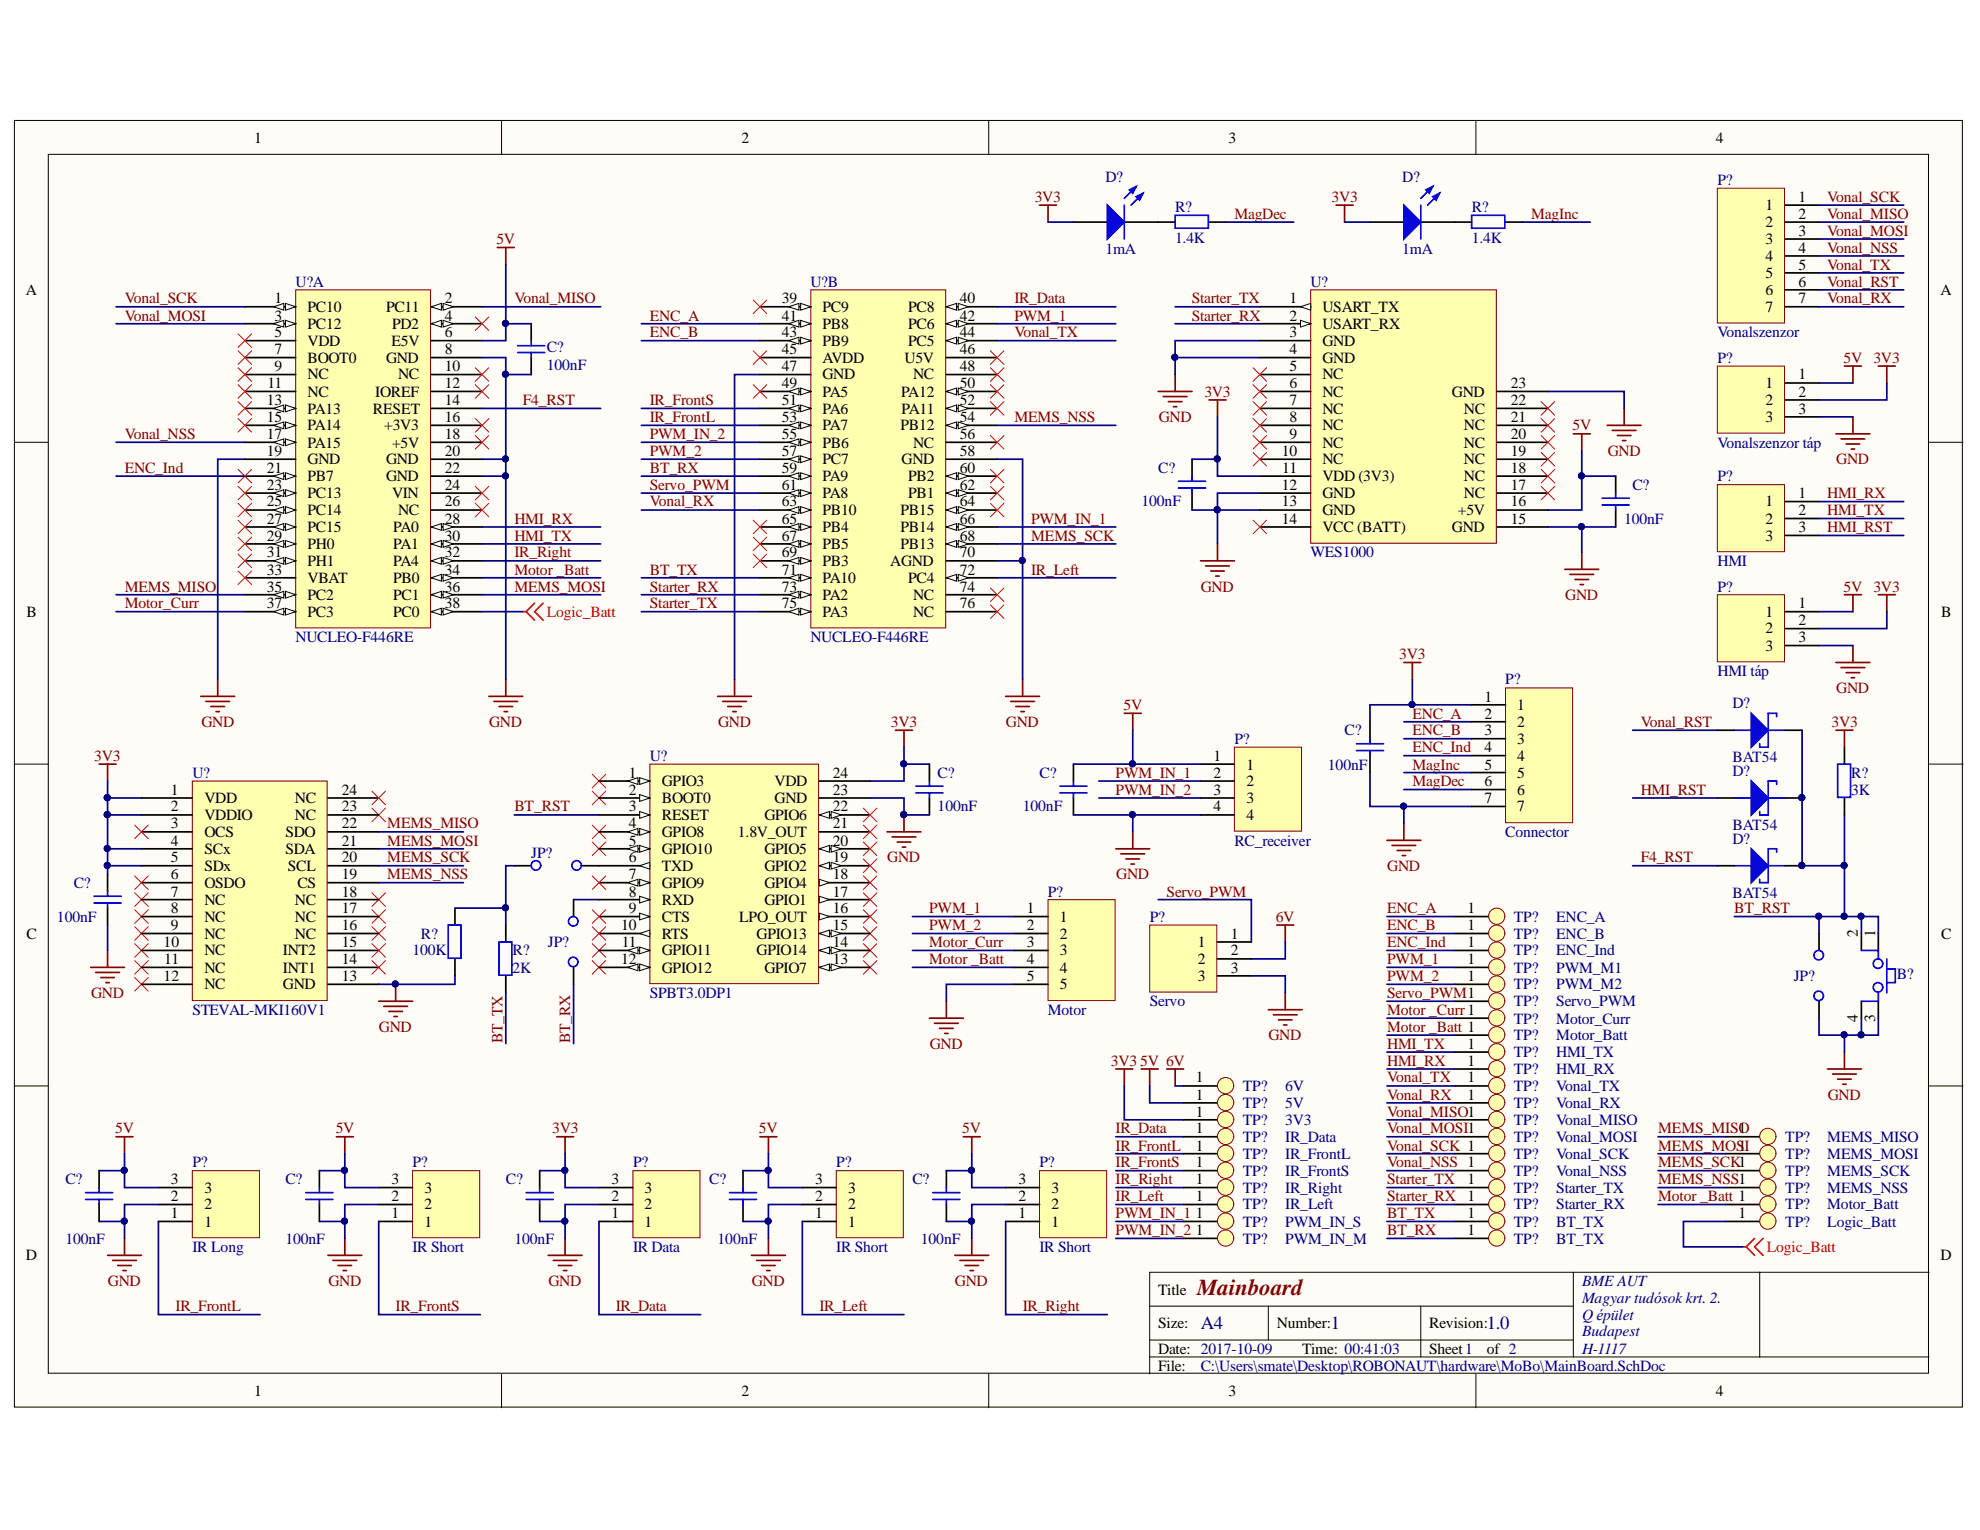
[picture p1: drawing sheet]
<svg xmlns="http://www.w3.org/2000/svg" width="279mm" height="216mm" viewBox="0 0 279 216" stroke-linecap="round" stroke-linejoin="round" font-family="sans-serif">
<defs><g id="words">
<text font-size="3.2" fill="#800000" x="168.9" y="182.7">Mainboard</text>
<g font-size="2.6" fill="#000080">
<text x="169.4" y="187.6">A4</text>
<text x="187.8" y="187.6">1</text>
<text x="209.8" y="187.6">1.0</text>
</g>
<g font-size="2.2">
<text x="35.9" y="20.1">1</text>
<text x="104.6" y="20.1">2</text>
<text x="173.3" y="20.1">3</text>
<text x="242.1" y="20.1">4</text>
<text x="249.1" y="29.7">1</text>
<text x="253.8" y="28.5">1</text>
<text x="249.1" y="32.1">2</text>
<text x="249.1" y="34.4">3</text>
<text x="253.8" y="30.9">2</text>
<text x="253.8" y="33.2">3</text>
<text x="253.8" y="35.7">4</text>
<text x="3.6" y="41.6">A</text>
<text x="249.1" y="36.9">4</text>
<text x="249.1" y="39.2">5</text>
<text x="249.1" y="41.6">6</text>
<text x="253.8" y="38.1">5</text>
<text x="253.8" y="40.4">6</text>
<text x="273.8" y="41.6">A</text>
<text x="38.7" y="42.8">1</text>
<text x="38.7" y="45.2">3</text>
<text x="38.7" y="47.6">5</text>
<text x="43.4" y="44">PC10</text>
<text x="43.4" y="46.4">PC12</text>
<text x="54.5" y="44">PC11</text>
<text x="55.3" y="46.4">PD2</text>
<text x="62.8" y="42.8">2</text>
<text x="62.8" y="45.2">4</text>
<text x="62.8" y="47.6">6</text>
<text x="110.3" y="42.8">39</text>
<text x="110.3" y="45.2">41</text>
<text x="110.3" y="47.6">43</text>
<text x="116.1" y="44">PC9</text>
<text x="116.1" y="46.4">PB8</text>
<text x="128.2" y="44">PC8</text>
<text x="128.2" y="46.4">PC6</text>
<text x="135.4" y="42.8">40</text>
<text x="135.4" y="45.2">42</text>
<text x="135.4" y="47.6">44</text>
<text x="182" y="42.8">1</text>
<text x="182" y="45.2">2</text>
<text x="182" y="47.6">3</text>
<text x="186.6" y="44">USART_TX</text>
<text x="186.6" y="46.4">USART_RX</text>
<text x="249.1" y="44">7</text>
<text x="253.8" y="42.8">7</text>
<text x="38.7" y="50">7</text>
<text x="38.7" y="52.4">9</text>
<text x="43.4" y="48.8">VDD</text>
<text x="43.4" y="51.2">BOOT0</text>
<text x="43.4" y="53.5">NC</text>
<text x="54.5" y="51.2">GND</text>
<text x="55.2" y="48.8">E5V</text>
<text x="56.2" y="53.5">NC</text>
<text x="62.8" y="50">8</text>
<text x="62.8" y="52.4">10</text>
<text x="110.3" y="50">45</text>
<text x="110.3" y="52.4">47</text>
<text x="116.1" y="48.8">PB9</text>
<text x="116.1" y="51.2">AVDD</text>
<text x="116.1" y="53.5">GND</text>
<text x="127.7" y="51.2">U5V</text>
<text x="128.2" y="48.8">PC5</text>
<text x="128.8" y="53.5">NC</text>
<text x="135.4" y="50">46</text>
<text x="135.4" y="52.4">48</text>
<text x="182" y="50">4</text>
<text x="182" y="52.4">5</text>
<text x="186.6" y="48.8">GND</text>
<text x="186.6" y="51.2">GND</text>
<text x="186.6" y="53.5">NC</text>
<text x="253.8" y="53.5">1</text>
<text x="37.6" y="57.2">13</text>
<text x="37.6" y="59.5">15</text>
<text x="37.7" y="54.8">11</text>
<text x="43.4" y="56">NC</text>
<text x="43.4" y="58.4">PA13</text>
<text x="52.6" y="58.4">RESET</text>
<text x="53" y="56">IOREF</text>
<text x="62.8" y="54.8">12</text>
<text x="62.8" y="57.2">14</text>
<text x="62.8" y="59.5">16</text>
<text x="110.3" y="54.8">49</text>
<text x="110.3" y="57.2">51</text>
<text x="110.3" y="59.5">53</text>
<text x="116.1" y="56">PA5</text>
<text x="116.1" y="58.4">PA6</text>
<text x="127.1" y="56">PA12</text>
<text x="127.2" y="58.4">PA11</text>
<text x="135.4" y="54.8">50</text>
<text x="135.4" y="57.2">52</text>
<text x="135.4" y="59.5">54</text>
<text x="182" y="54.8">6</text>
<text x="182" y="57.2">7</text>
<text x="182" y="59.5">8</text>
<text x="186.6" y="56">NC</text>
<text x="186.6" y="58.4">NC</text>
<text x="204.9" y="56">GND</text>
<text x="206.6" y="58.4">NC</text>
<text x="213.2" y="59.5">21</text>
<text x="213.2" y="57.2">22</text>
<text x="213.2" y="54.8">23</text>
<text x="249.1" y="54.8">1</text>
<text x="249.1" y="57.2">2</text>
<text x="249.1" y="59.5">3</text>
<text x="253.8" y="56">2</text>
<text x="253.8" y="58.4">3</text>
<text x="37.6" y="61.9">17</text>
<text x="37.6" y="64.4">19</text>
<text x="43.4" y="60.7">PA14</text>
<text x="43.4" y="63.2">PA15</text>
<text x="43.4" y="65.5">GND</text>
<text x="54.2" y="60.7">+3V3</text>
<text x="54.5" y="65.5">GND</text>
<text x="55.3" y="63.2">+5V</text>
<text x="62.8" y="61.9">18</text>
<text x="62.8" y="64.4">20</text>
<text x="110.3" y="61.9">55</text>
<text x="110.3" y="64.4">57</text>
<text x="116.1" y="60.7">PA7</text>
<text x="116.1" y="63.2">PB6</text>
<text x="116.1" y="65.5">PC7</text>
<text x="127.1" y="60.7">PB12</text>
<text x="127.2" y="65.5">GND</text>
<text x="128.8" y="63.2">NC</text>
<text x="135.4" y="61.9">56</text>
<text x="135.4" y="64.4">58</text>
<text x="180.9" y="64.4">10</text>
<text x="182" y="61.9">9</text>
<text x="186.6" y="60.7">NC</text>
<text x="186.6" y="63.2">NC</text>
<text x="186.6" y="65.5">NC</text>
<text x="206.6" y="65.5">NC</text>
<text x="206.6" y="63.2">NC</text>
<text x="206.6" y="60.7">NC</text>
<text x="213.2" y="64.4">19</text>
<text x="213.2" y="61.9">20</text>
<text x="37.6" y="66.7">21</text>
<text x="37.6" y="69.1">23</text>
<text x="37.6" y="71.5">25</text>
<text x="43.4" y="67.9">PB7</text>
<text x="43.4" y="70.3">PC13</text>
<text x="54.5" y="67.9">GND</text>
<text x="55.3" y="70.3">VIN</text>
<text x="62.8" y="66.7">22</text>
<text x="62.8" y="69.1">24</text>
<text x="62.8" y="71.5">26</text>
<text x="110.3" y="66.7">59</text>
<text x="110.3" y="69.1">61</text>
<text x="110.3" y="71.5">63</text>
<text x="116.1" y="67.9">PA9</text>
<text x="116.1" y="70.3">PA8</text>
<text x="128.2" y="67.9">PB2</text>
<text x="128.2" y="70.3">PB1</text>
<text x="135.4" y="66.7">60</text>
<text x="135.4" y="69.1">62</text>
<text x="135.4" y="71.5">64</text>
<text x="180.9" y="69.1">12</text>
<text x="180.9" y="71.5">13</text>
<text x="180.9" y="66.7">11</text>
<text x="186.6" y="67.9">VDD (3V3)</text>
<text x="186.6" y="70.3">GND</text>
<text x="206.6" y="70.3">NC</text>
<text x="206.6" y="67.9">NC</text>
<text x="213.2" y="71.5">16</text>
<text x="213.2" y="69.1">17</text>
<text x="213.2" y="66.7">18</text>
<text x="249.1" y="71.5">1</text>
<text x="253.8" y="70.3">1</text>
<text x="37.6" y="73.9">27</text>
<text x="37.6" y="76.3">29</text>
<text x="43.4" y="72.7">PC14</text>
<text x="43.4" y="75.1">PC15</text>
<text x="43.4" y="77.5">PH0</text>
<text x="55.5" y="75.1">PA0</text>
<text x="55.5" y="77.5">PA1</text>
<text x="56.2" y="72.7">NC</text>
<text x="62.8" y="73.9">28</text>
<text x="62.8" y="76.3">30</text>
<text x="110.3" y="73.9">65</text>
<text x="110.3" y="76.3">67</text>
<text x="116.1" y="72.7">PB10</text>
<text x="116.1" y="75.1">PB4</text>
<text x="116.1" y="77.5">PB5</text>
<text x="127.1" y="72.7">PB15</text>
<text x="127.1" y="75.1">PB14</text>
<text x="127.1" y="77.5">PB13</text>
<text x="135.4" y="73.9">66</text>
<text x="135.4" y="76.3">68</text>
<text x="180.9" y="73.9">14</text>
<text x="186.6" y="72.7">GND</text>
<text x="186.6" y="75.1">VCC (BATT)</text>
<text x="204.9" y="75.1">GND</text>
<text x="205.7" y="72.7">+5V</text>
<text x="213.2" y="73.9">15</text>
<text x="249.1" y="73.9">2</text>
<text x="249.1" y="76.3">3</text>
<text x="253.8" y="72.7">2</text>
<text x="253.8" y="75.1">3</text>
<text x="37.6" y="78.7">31</text>
<text x="37.6" y="81.1">33</text>
<text x="37.6" y="83.5">35</text>
<text x="43.4" y="79.8">PH1</text>
<text x="43.4" y="82.3">VBAT</text>
<text x="55.5" y="79.8">PA4</text>
<text x="55.5" y="82.3">PB0</text>
<text x="62.8" y="78.7">32</text>
<text x="62.8" y="81.1">34</text>
<text x="62.8" y="83.5">36</text>
<text x="110.3" y="78.7">69</text>
<text x="110.3" y="81.1">71</text>
<text x="110.3" y="83.5">73</text>
<text x="116.1" y="79.8">PB3</text>
<text x="116.1" y="82.3">PA10</text>
<text x="125.6" y="79.8">AGND</text>
<text x="128.2" y="82.3">PC4</text>
<text x="135.4" y="78.7">70</text>
<text x="135.4" y="81.1">72</text>
<text x="135.4" y="83.5">74</text>
<text x="3.7" y="87">B</text>
<text x="37.6" y="85.8">37</text>
<text x="43.4" y="84.7">PC2</text>
<text x="43.4" y="87">PC3</text>
<text x="55.5" y="84.7">PC1</text>
<text x="55.5" y="87">PC0</text>
<text x="62.8" y="85.8">38</text>
<text x="110.3" y="85.8">75</text>
<text x="116.1" y="84.7">PA2</text>
<text x="116.1" y="87">PA3</text>
<text x="128.8" y="84.7">NC</text>
<text x="128.8" y="87">NC</text>
<text x="135.4" y="85.8">76</text>
<text x="249.1" y="87">1</text>
<text x="249.1" y="89.4">2</text>
<text x="253.8" y="85.8">1</text>
<text x="253.8" y="88.2">2</text>
<text x="273.9" y="87">B</text>
<text x="249.1" y="91.8">3</text>
<text x="253.8" y="90.7">3</text>
<text x="209.5" y="99">1</text>
<text x="209.5" y="101.4">2</text>
<text x="214.1" y="100.2">1</text>
<text x="171.2" y="107.3">1</text>
<text x="209.5" y="103.8">3</text>
<text x="209.5" y="106.1">4</text>
<text x="214.1" y="102.6">2</text>
<text x="214.1" y="105">3</text>
<text x="214.1" y="107.3">4</text>
<text x="24.1" y="112.1">1</text>
<text x="28.8" y="113.3">VDD</text>
<text x="41.6" y="113.3">NC</text>
<text x="48.2" y="112.1">24</text>
<text x="88.7" y="109.8">1</text>
<text x="88.7" y="112.1">2</text>
<text x="93.4" y="111">GPIO3</text>
<text x="93.4" y="113.3">BOOT0</text>
<text x="109.3" y="113.3">GND</text>
<text x="109.3" y="111">VDD</text>
<text x="117.5" y="112.1">23</text>
<text x="117.5" y="109.8">24</text>
<text x="171.2" y="109.8">2</text>
<text x="171.2" y="112.1">3</text>
<text x="175.9" y="108.6">1</text>
<text x="175.9" y="111">2</text>
<text x="175.9" y="113.3">3</text>
<text x="209.5" y="108.6">5</text>
<text x="209.5" y="111">6</text>
<text x="209.5" y="113.3">7</text>
<text x="214.1" y="109.8">5</text>
<text x="214.1" y="112.1">6</text>
<text x="24.1" y="114.5">2</text>
<text x="24.1" y="116.9">3</text>
<text x="24.1" y="119.3">4</text>
<text x="28.8" y="115.7">VDDIO</text>
<text x="28.8" y="118.1">OCS</text>
<text x="40.3" y="118.1">SDO</text>
<text x="41.6" y="115.7">NC</text>
<text x="48.2" y="119.3">21</text>
<text x="48.2" y="116.9">22</text>
<text x="48.2" y="114.5">23</text>
<text x="88.7" y="114.5">3</text>
<text x="88.7" y="116.9">4</text>
<text x="88.7" y="119.3">5</text>
<text x="93.4" y="115.7">RESET</text>
<text x="93.4" y="118.1">GPIO8</text>
<text x="104.1" y="118.1">1.8V_OUT</text>
<text x="107.9" y="115.7">GPIO6</text>
<text x="117.5" y="119.3">20</text>
<text x="117.5" y="116.9">21</text>
<text x="117.5" y="114.5">22</text>
<text x="171.2" y="114.5">4</text>
<text x="175.9" y="115.7">4</text>
<text x="214.1" y="114.5">7</text>
<text x="24.1" y="121.7">5</text>
<text x="24.1" y="124.1">6</text>
<text x="28.8" y="120.5">SCx</text>
<text x="28.8" y="122.9">SDx</text>
<text x="28.8" y="125.2">OSDO</text>
<text x="40.3" y="120.5">SDA</text>
<text x="40.6" y="122.9">SCL</text>
<text x="42" y="125.2">CS</text>
<text x="48.2" y="124.1">19</text>
<text x="48.2" y="121.7">20</text>
<text x="88.7" y="121.7">6</text>
<text x="88.7" y="124.1">7</text>
<text x="93.4" y="120.5">GPIO10</text>
<text x="93.4" y="122.9">TXD</text>
<text x="93.4" y="125.2">GPIO9</text>
<text x="107.9" y="125.2">GPIO4</text>
<text x="107.9" y="122.9">GPIO2</text>
<text x="107.9" y="120.5">GPIO5</text>
<text x="117.5" y="124.1">18</text>
<text x="117.5" y="121.7">19</text>
<text x="24.1" y="126.5">7</text>
<text x="24.1" y="128.9">8</text>
<text x="24.1" y="131.3">9</text>
<text x="28.8" y="127.7">NC</text>
<text x="28.8" y="130.1">NC</text>
<text x="41.6" y="130.1">NC</text>
<text x="41.6" y="127.7">NC</text>
<text x="48.2" y="131.3">16</text>
<text x="48.2" y="128.9">17</text>
<text x="48.2" y="126.5">18</text>
<text x="87.6" y="131.3">10</text>
<text x="88.7" y="126.5">8</text>
<text x="88.7" y="128.9">9</text>
<text x="93.4" y="127.7">RXD</text>
<text x="93.4" y="130.1">CTS</text>
<text x="104.3" y="130.1">LPO_OUT</text>
<text x="107.9" y="127.7">GPIO1</text>
<text x="117.5" y="131.3">15</text>
<text x="117.5" y="128.9">16</text>
<text x="117.5" y="126.5">17</text>
<text x="144.9" y="128.9">1</text>
<text x="144.9" y="131.3">2</text>
<text x="149.6" y="130.1">1</text>
<text x="207.1" y="128.9">1</text>
<text x="207.1" y="131.3">1</text>
<text x="3.7" y="132.4">C</text>
<text x="23.1" y="133.6">10</text>
<text x="23.2" y="136.1">11</text>
<text x="28.8" y="132.4">NC</text>
<text x="28.8" y="134.8">NC</text>
<text x="28.8" y="137.3">NC</text>
<text x="39.9" y="137.3">INT1</text>
<text x="39.9" y="134.8">INT2</text>
<text x="41.6" y="132.4">NC</text>
<text x="48.2" y="136.1">14</text>
<text x="48.2" y="133.6">15</text>
<text x="87.6" y="136.1">12</text>
<text x="87.7" y="133.6">11</text>
<text x="93.4" y="132.4">RTS</text>
<text x="93.4" y="134.8">GPIO11</text>
<text x="93.4" y="137.3">GPIO12</text>
<text x="106.8" y="134.8">GPIO14</text>
<text x="106.8" y="132.4">GPIO13</text>
<text x="107.9" y="137.3">GPIO7</text>
<text x="117.5" y="136.1">13</text>
<text x="117.5" y="133.6">14</text>
<text x="144.9" y="133.6">3</text>
<text x="144.9" y="136.1">4</text>
<text x="149.6" y="132.4">2</text>
<text x="149.6" y="134.8">3</text>
<text x="149.6" y="137.3">4</text>
<text x="169" y="133.6">1</text>
<text x="169" y="136.1">2</text>
<text x="173.7" y="132.4">1</text>
<text x="173.7" y="134.8">2</text>
<text x="173.7" y="137.3">3</text>
<text x="207.1" y="133.6">1</text>
<text x="207.1" y="136.1">1</text>
<text x="262.2" y="132.2" transform="rotate(-90 262.2 132.2)">2</text>
<text x="264.6" y="132.2" transform="rotate(-90 264.6 132.2)">1</text>
<text x="273.9" y="132.4">C</text>
<text x="23.1" y="138.4">12</text>
<text x="28.8" y="139.6">NC</text>
<text x="39.9" y="139.6">GND</text>
<text x="48.2" y="138.4">13</text>
<text x="144.9" y="138.4">5</text>
<text x="149.6" y="139.6">5</text>
<text x="169" y="138.4">3</text>
<text x="207.1" y="138.4">1</text>
<text x="207.1" y="148">1</text>
<text x="262.2" y="144.3" transform="rotate(-90 262.2 144.3)">4</text>
<text x="264.6" y="144.3" transform="rotate(-90 264.6 144.3)">3</text>
<text x="168.8" y="152.7">1</text>
<text x="168.8" y="155.2">1</text>
<text x="207.1" y="155.2">1</text>
<text x="207.1" y="150.4">1</text>
<text x="207.1" y="152.7">1</text>
<text x="168.8" y="157.6">1</text>
<text x="168.8" y="159.9">1</text>
<text x="24.1" y="167.1">3</text>
<text x="55.2" y="167.1">3</text>
<text x="86.3" y="167.1">3</text>
<text x="115" y="167.1">3</text>
<text x="143.7" y="167.1">3</text>
<text x="168.8" y="162.4">1</text>
<text x="168.8" y="164.7">1</text>
<text x="168.8" y="167.1">1</text>
<text x="207.1" y="167.1">1</text>
<text x="24.1" y="171.9">1</text>
<text x="24.1" y="169.5">2</text>
<text x="28.8" y="173.1">1</text>
<text x="28.8" y="170.7">2</text>
<text x="28.8" y="168.3">3</text>
<text x="55.2" y="171.9">1</text>
<text x="55.2" y="169.5">2</text>
<text x="59.9" y="173.1">1</text>
<text x="59.9" y="170.7">2</text>
<text x="59.9" y="168.3">3</text>
<text x="86.3" y="171.9">1</text>
<text x="86.3" y="169.5">2</text>
<text x="90.9" y="173.1">1</text>
<text x="90.9" y="170.7">2</text>
<text x="90.9" y="168.3">3</text>
<text x="115" y="171.9">1</text>
<text x="115" y="169.5">2</text>
<text x="119.7" y="173.1">1</text>
<text x="119.7" y="170.7">2</text>
<text x="119.7" y="168.3">3</text>
<text x="143.7" y="171.9">1</text>
<text x="143.7" y="169.5">2</text>
<text x="148.4" y="173.1">1</text>
<text x="148.4" y="170.7">2</text>
<text x="148.4" y="168.3">3</text>
<text x="168.8" y="169.5">1</text>
<text x="168.8" y="171.9">1</text>
<text x="207.1" y="169.5">1</text>
<text x="207.1" y="171.9">1</text>
<text x="245.3" y="171.9">1</text>
<text x="3.6" y="177.8">D</text>
<text x="168.8" y="174.3">1</text>
<text x="207.1" y="174.3">1</text>
<text x="273.8" y="177.8">D</text>
<text x="163.4" y="182.7">Title</text>
<text x="163.4" y="187.4">Size:</text>
<text x="163.4" y="191">Date: 2017-10-09</text>
<text x="180.2" y="187.4">Number:</text>
<text x="183.7" y="191">Time: 00:41:03</text>
<text x="201.7" y="187.4">Revision:</text>
<text x="201.7" y="191">Sheet1</text>
<text x="209.8" y="191">of 2</text>
<text x="35.9" y="197">1</text>
<text x="104.6" y="197">2</text>
<text x="163.4" y="193.4">File:</text>
<text x="173.3" y="197">3</text>
<text x="242.1" y="197">4</text>
</g>
<g font-size="2.2" fill="#800000">
<text x="146" y="28.5">3V3</text>
<text x="187.9" y="28.5">3V3</text>
<text x="257.8" y="28.5">Vonal_SCK</text>
<text x="70" y="34.4">5V</text>
<text x="174.2" y="30.9">MagDec</text>
<text x="216.1" y="30.9">MagInc</text>
<text x="257.8" y="30.9">Vonal_MISO</text>
<text x="257.8" y="33.2">Vonal_MOSI</text>
<text x="257.8" y="35.7">Vonal_NSS</text>
<text x="257.8" y="38.1">Vonal_TX</text>
<text x="257.8" y="40.4">Vonal_RST</text>
<text x="17.6" y="42.8">Vonal_SCK</text>
<text x="17.6" y="45.2">Vonal_MOSI</text>
<text x="72.6" y="42.8">Vonal_MISO</text>
<text x="91.7" y="45.2">ENC_A</text>
<text x="91.7" y="47.6">ENC_B</text>
<text x="143.1" y="47.6">Vonal_TX</text>
<text x="143.1" y="45.2">PWM_1</text>
<text x="143.1" y="42.8">IR_Data</text>
<text x="168.2" y="42.8">Starter_TX</text>
<text x="168.2" y="45.2">Starter_RX</text>
<text x="257.8" y="42.8">Vonal_RX</text>
<text x="260.1" y="51.2">5V</text>
<text x="264.4" y="51.2">3V3</text>
<text x="73.8" y="57.2">F4_RST</text>
<text x="91.7" y="57.2">IR_FrontS</text>
<text x="91.7" y="59.5">IR_FrontL</text>
<text x="143.1" y="59.5">MEMS_NSS</text>
<text x="163.5" y="59.5">GND</text>
<text x="170" y="56">3V3</text>
<text x="17.6" y="61.9">Vonal_NSS</text>
<text x="91.7" y="64.4">PWM_2</text>
<text x="91.7" y="61.9">PWM_IN_2</text>
<text x="221.9" y="60.7">5V</text>
<text x="226.9" y="64.4">GND</text>
<text x="259.1" y="65.5">GND</text>
<text x="17.6" y="66.7">ENC_Ind</text>
<text x="91.7" y="66.7">BT_RX</text>
<text x="91.7" y="71.5">Vonal_RX</text>
<text x="91.7" y="69.1">Servo_PWM</text>
<text x="257.8" y="70.3">HMI_RX</text>
<text x="72.6" y="73.9">HMI_RX</text>
<text x="72.6" y="76.3">HMI_TX</text>
<text x="145.5" y="76.3">MEMS_SCK</text>
<text x="145.5" y="73.9">PWM_IN_1</text>
<text x="257.8" y="72.7">HMI_TX</text>
<text x="257.8" y="75.1">HMI_RST</text>
<text x="17.6" y="83.5">MEMS_MISO</text>
<text x="72.6" y="83.5">MEMS_MOSI</text>
<text x="72.6" y="78.7">IR_Right</text>
<text x="72.6" y="81.1">Motor _Batt</text>
<text x="91.7" y="81.1">BT_TX</text>
<text x="91.7" y="83.5">Starter_RX</text>
<text x="145.5" y="81.1">IR_Left</text>
<text x="169.4" y="83.5">GND</text>
<text x="260.1" y="83.5">5V</text>
<text x="264.4" y="83.5">3V3</text>
<text x="17.6" y="85.8">Motor_Curr</text>
<text x="91.7" y="85.8">Starter_TX</text>
<text x="220.9" y="84.7">GND</text>
<text x="197.4" y="93">3V3</text>
<text x="158.5" y="100.2">5V</text>
<text x="199.3" y="101.4">ENC_A</text>
<text x="259.1" y="97.8">GND</text>
<text x="13.3" y="107.3">3V3</text>
<text x="28.4" y="102.6">GND</text>
<text x="69" y="102.6">GND</text>
<text x="101.3" y="102.6">GND</text>
<text x="125.7" y="102.6">3V3</text>
<text x="142" y="102.6">GND</text>
<text x="199.3" y="103.8">ENC_B</text>
<text x="199.3" y="106.1">ENC_Ind</text>
<text x="231.5" y="102.6">Vonal_RST</text>
<text x="258.4" y="102.6">3V3</text>
<text x="157.4" y="109.8">PWM_IN_1</text>
<text x="157.4" y="112.1">PWM_IN_2</text>
<text x="199.3" y="108.6">MagInc</text>
<text x="199.3" y="111">MagDec</text>
<text x="231.5" y="112.1">HMI_RST</text>
<text x="54.6" y="116.9">MEMS_MISO</text>
<text x="54.6" y="119.3">MEMS_MOSI</text>
<text x="72.6" y="114.5">BT_RST</text>
<text x="54.6" y="121.7">MEMS_SCK</text>
<text x="54.6" y="124.1">MEMS_NSS</text>
<text x="125.2" y="121.7">GND</text>
<text x="157.5" y="124.1">GND</text>
<text x="195.8" y="122.9">GND</text>
<text x="231.5" y="121.7">F4_RST</text>
<text x="131.1" y="128.9">PWM_1</text>
<text x="131.1" y="131.3">PWM_2</text>
<text x="164.6" y="126.5">Servo_PWM</text>
<text x="180" y="130.1">6V</text>
<text x="195.8" y="128.9">ENC_A</text>
<text x="195.8" y="131.3">ENC_B</text>
<text x="244.7" y="128.9">BT_RST</text>
<text x="131.1" y="133.6">Motor_Curr</text>
<text x="131.1" y="136.1">Motor _Batt</text>
<text x="195.8" y="133.6">ENC_Ind</text>
<text x="195.8" y="136.1">PWM_1</text>
<text x="12.9" y="140.8">GND</text>
<text x="195.8" y="138.4">PWM_2</text>
<text x="195.8" y="143.2">Motor _Curr1</text>
<text x="195.8" y="140.8">Servo_PWM1</text>
<text x="53.5" y="145.6">GND</text>
<text x="70.9" y="147.2" transform="rotate(-90 70.9 147.2)">BT_TX</text>
<text x="80.4" y="147.2" transform="rotate(-90 80.4 147.2)">BT_RX</text>
<text x="131.2" y="148">GND</text>
<text x="179" y="146.8">GND</text>
<text x="195.8" y="145.6">Motor _Batt 1</text>
<text x="195.8" y="148">HMI_TX</text>
<text x="156.8" y="150.4">3V3</text>
<text x="160.9" y="150.4">5V 6V</text>
<text x="195.8" y="150.4">HMI_RX</text>
<text x="195.8" y="152.7">Vonal_TX</text>
<text x="195.8" y="155.2">Vonal_RX</text>
<text x="257.9" y="155.2">GND</text>
<text x="16.2" y="159.9">5V</text>
<text x="47.4" y="159.9">5V</text>
<text x="77.9" y="159.9">3V3</text>
<text x="107.1" y="159.9">5V</text>
<text x="135.8" y="159.9">5V</text>
<text x="157.4" y="159.9">IR_Data</text>
<text x="195.8" y="157.6">Vonal_MISO1</text>
<text x="195.8" y="159.9">Vonal_MOSI1</text>
<text x="234" y="159.9">MEMS_MIS1</text>
<text x="245.3" y="159.9">O</text>
<text x="157.4" y="162.4">IR_FrontL</text>
<text x="157.4" y="164.7">IR_FrontS</text>
<text x="157.4" y="167.1">IR_Right</text>
<text x="195.8" y="164.7">Vonal_NSS 1</text>
<text x="195.8" y="167.1">Starter_TX</text>
<text x="195.8" y="162.4">Vonal_SCK 1</text>
<text x="234" y="162.4">MEMS_MOS1I</text>
<text x="234" y="164.7">MEMS_SCK1</text>
<text x="234" y="167.1">MEMS_NSS1</text>
<text x="157.4" y="169.5">IR_Left</text>
<text x="157.4" y="171.9">PWM_IN_1</text>
<text x="195.8" y="169.5">Starter_RX</text>
<text x="195.8" y="171.9">BT_TX</text>
<text x="234" y="169.5">Motor _Batt 1</text>
<text x="157.4" y="174.3">PWM_IN_2</text>
<text x="195.8" y="174.3">BT_RX</text>
<text x="15.2" y="181.5">GND</text>
<text x="24.8" y="185">IR_FrontL</text>
<text x="46.4" y="181.5">GND</text>
<text x="55.8" y="185">IR_FrontS</text>
<text x="77.4" y="181.5">GND</text>
<text x="86.9" y="185">IR_Data</text>
<text x="106.1" y="181.5">GND</text>
<text x="115.6" y="185">IR_Left</text>
<text x="134.8" y="181.5">GND</text>
<text x="144.3" y="185">IR_Right</text>
</g>
<g font-size="2.2" fill="#000080">
<text x="156" y="25.6">D?</text>
<text x="165.8" y="29.9">R?</text>
<text x="197.9" y="25.6">D?</text>
<text x="207.7" y="29.9">R?</text>
<text x="242.4" y="26.1">P?</text>
<text x="156" y="35.9">1mA</text>
<text x="165.8" y="34.3">1.4K</text>
<text x="197.9" y="35.9">1mA</text>
<text x="207.7" y="34.3">1.4K</text>
<text x="41.7" y="40.4">U?A</text>
<text x="114.4" y="40.4">U?B</text>
<text x="184.9" y="40.4">U?</text>
<text x="242.4" y="47.6">Vonalszenzor</text>
<text x="77.2" y="52.2">100nF</text>
<text x="77.2" y="49.7">C?</text>
<text x="242.4" y="51.2">P?</text>
<text x="242.4" y="63.2">Vonalszenzor táp</text>
<text x="161.1" y="71.5">100nF</text>
<text x="163.4" y="66.7">C?</text>
<text x="230.4" y="69.1">C?</text>
<text x="242.4" y="67.9">P?</text>
<text x="229.2" y="73.9">100nF</text>
<text x="184.9" y="78.7">WES1000</text>
<text x="242.4" y="83.5">P?</text>
<text x="242.4" y="79.8">HMI</text>
<text x="41.7" y="90.7">NUCLEO-F446RE</text>
<text x="114.4" y="90.7">NUCLEO-F446RE</text>
<text x="242.4" y="95.4">HMI táp</text>
<text x="212.4" y="96.6">P?</text>
<text x="244.5" y="100">D?</text>
<text x="91.7" y="107.3">U?</text>
<text x="174.2" y="105">P?</text>
<text x="189.7" y="103.8">C?</text>
<text x="244.5" y="107.6">BAT54</text>
<text x="27.2" y="109.8">U?</text>
<text x="132.3" y="109.8">C?</text>
<text x="146.7" y="109.8">C?</text>
<text x="187.4" y="108.6">100nF</text>
<text x="244.5" y="109.5">D?</text>
<text x="261.2" y="112.1">3K</text>
<text x="261.2" y="109.8">R?</text>
<text x="132.3" y="114.5">100nF</text>
<text x="144.3" y="114.5">100nF</text>
<text x="174.2" y="119.3">RC_receiver</text>
<text x="212.4" y="118.1">Connector</text>
<text x="244.5" y="119.1">D?</text>
<text x="244.5" y="117.1">BAT54</text>
<text x="10.4" y="125.2">C?</text>
<text x="75" y="121">JP?</text>
<text x="8" y="130.1">100nF</text>
<text x="147.9" y="126.5">P?</text>
<text x="162.3" y="130.1">P?</text>
<text x="213.6" y="130.1">TP?</text>
<text x="219.6" y="130.1">ENC_A</text>
<text x="244.5" y="126.7">BAT54</text>
<text x="58.2" y="134.8">100K</text>
<text x="59.4" y="132.4">R?</text>
<text x="72.3" y="137.3">2K</text>
<text x="72.3" y="134.8">R?</text>
<text x="77.3" y="133.6">JP?</text>
<text x="213.6" y="132.4">TP?</text>
<text x="213.6" y="134.8">TP?</text>
<text x="213.6" y="137.3">TP?</text>
<text x="219.6" y="132.4">ENC_B</text>
<text x="219.6" y="134.8">ENC_Ind</text>
<text x="219.6" y="137.3">PWM_M1</text>
<text x="27.2" y="143.2">STEVAL-MKI160V1</text>
<text x="91.7" y="140.8">SPBT3.0DP1</text>
<text x="147.9" y="143.2">Motor</text>
<text x="162.3" y="142">Servo</text>
<text x="213.6" y="142">TP?</text>
<text x="213.6" y="139.6">TP?</text>
<text x="219.6" y="142">Servo_PWM</text>
<text x="219.6" y="139.6">PWM_M2</text>
<text x="253.1" y="138.4">JP?</text>
<text x="267.7" y="138.2">B?</text>
<text x="213.6" y="144.4">TP?</text>
<text x="213.6" y="146.8">TP?</text>
<text x="213.6" y="149.2">TP?</text>
<text x="219.6" y="144.4">Motor_Curr</text>
<text x="219.6" y="146.8">Motor_Batt</text>
<text x="219.6" y="149.2">HMI_TX</text>
<text x="175.4" y="154">TP?</text>
<text x="181.4" y="154">6V</text>
<text x="213.6" y="151.5">TP?</text>
<text x="213.6" y="154">TP?</text>
<text x="219.6" y="151.5">HMI_RX</text>
<text x="219.6" y="154">Vonal_TX</text>
<text x="175.4" y="156.4">TP?</text>
<text x="175.4" y="158.7">TP?</text>
<text x="175.4" y="161.1">TP?</text>
<text x="181.4" y="156.4">5V</text>
<text x="181.4" y="158.7">3V3</text>
<text x="181.4" y="161.1">IR_Data</text>
<text x="213.6" y="156.4">TP?</text>
<text x="213.6" y="158.7">TP?</text>
<text x="213.6" y="161.1">TP?</text>
<text x="219.6" y="156.4">Vonal_RX</text>
<text x="219.6" y="158.7">Vonal_MISO</text>
<text x="219.6" y="161.1">Vonal_MOSI</text>
<text x="251.9" y="161.1">TP?</text>
<text x="257.8" y="161.1">MEMS_MISO</text>
<text x="9.2" y="167.1">C?</text>
<text x="27.2" y="164.7">P?</text>
<text x="40.3" y="167.1">C?</text>
<text x="58.2" y="164.7">P?</text>
<text x="71.4" y="167.1">C?</text>
<text x="89.3" y="164.7">P?</text>
<text x="100.1" y="167.1">C?</text>
<text x="118" y="164.7">P?</text>
<text x="128.8" y="167.1">C?</text>
<text x="146.7" y="164.7">P?</text>
<text x="175.4" y="163.6">TP?</text>
<text x="175.4" y="165.9">TP?</text>
<text x="181.4" y="163.6">IR_FrontL</text>
<text x="181.4" y="165.9">IR_FrontS</text>
<text x="213.6" y="165.9">TP?</text>
<text x="213.6" y="163.6">TP?</text>
<text x="219.6" y="165.9">Vonal_NSS</text>
<text x="219.6" y="163.6">Vonal_SCK</text>
<text x="251.9" y="163.6">TP?</text>
<text x="251.9" y="165.9">TP?</text>
<text x="257.8" y="163.6">MEMS_MOSI</text>
<text x="257.8" y="165.9">MEMS_SCK</text>
<text x="175.4" y="168.3">TP?</text>
<text x="175.4" y="170.7">TP?</text>
<text x="175.4" y="173.1">TP?</text>
<text x="181.4" y="168.3">IR_Right</text>
<text x="181.4" y="170.7">IR_Left</text>
<text x="181.4" y="173.1">PWM_IN_S</text>
<text x="213.6" y="168.3">TP?</text>
<text x="213.6" y="170.7">TP?</text>
<text x="213.6" y="173.1">TP?</text>
<text x="219.6" y="168.3">Starter_TX</text>
<text x="219.6" y="170.7">Starter_RX</text>
<text x="219.6" y="173.1">BT_TX</text>
<text x="251.9" y="168.3">TP?</text>
<text x="251.9" y="170.7">TP?</text>
<text x="251.9" y="173.1">TP?</text>
<text x="257.8" y="168.3">MEMS_NSS</text>
<text x="257.8" y="170.7">Motor_Batt</text>
<text x="257.8" y="173.1">Logic_Batt</text>
<text x="9.2" y="175.5">100nF</text>
<text x="27.2" y="176.7">IR Long</text>
<text x="40.3" y="175.5">100nF</text>
<text x="58.2" y="176.7">IR Short</text>
<text x="72.6" y="175.5">100nF</text>
<text x="89.3" y="176.7">IR Data</text>
<text x="101.3" y="175.5">100nF</text>
<text x="118" y="176.7">IR Short</text>
<text x="129.9" y="175.5">100nF</text>
<text x="146.7" y="176.7">IR Short</text>
<text x="175.4" y="175.5">TP?</text>
<text x="181.4" y="175.5">PWM_IN_M</text>
<text x="213.6" y="175.5">TP?</text>
<text x="219.6" y="175.5">BT_TX</text>
<text x="223.2" y="181.5">BME AUT</text>
<text x="223.2" y="183.9">Magyar tudósok krt. 2.</text>
<text x="223.2" y="186.2">Q épület</text>
<text x="223.2" y="188.6">Budapest</text>
<text x="223.2" y="191">H-1117</text>
<text x="169.4" y="193.4">C:\Users\smate\Desktop\ROBONAUT\hardware\MoBo\MainBoard.SchDoc</text>
</g>
<g font-size="2.2" fill="#f00">
<text x="77.2" y="87">Logic_Batt</text>
<text x="249.3" y="176.7">Logic_Batt</text>
</g>
</g></defs>
<g fill="#fffcf8" stroke="#000" stroke-width=".14">
<path d="M2 17h274.9v181.6h-274.9z"/>
<path d="M6.8 21.8h265.3v172h-265.3z"/>
</g>
<g fill="none" stroke="#000" stroke-width=".14">
<path d="M70.8 17v4.8M139.5 17v4.8M208.3 17v4.8M2 62.4h4.8M272.2 62.4h4.8M2 107.8h4.8M272.2 107.8h4.8M2 153.2h4.8M272.2 153.2h4.8M222 179.5v12M248.3 179.5h-86.1v14.4M272.2 179.5h-23.9v12"/>
<path d="M70.8 193.9v4.8M139.5 193.9v4.8M162.2 184.3h59.8M162.2 191.5h110M162.2 189.1h59.8M179 184.3v4.8M200.5 184.3v7.2M208.3 193.9v4.8"/>
</g>
<path d="M41.7 40.9h19.1v47.7h-19.1z" fill="#ffffb0" stroke="#800000" stroke-width=".14"/>
<path d="M34.5 43.3h7.2" fill="none" stroke="#000" stroke-width=".24"/>
<path d="M40.3 42.8l1.4 .5-1.4 .5z" fill="#fffcf8"/>
<path d="M40.3 42.8l1.4 .5-1.4 .5z" fill="none" stroke="#000" stroke-width=".14"/>
<path d="M38.6 43.3l1.4-.5v1z" fill="#fffcf8"/>
<path d="M38.6 43.3l1.4-.5v1z" fill="none" stroke="#000" stroke-width=".14"/>
<path d="M34.5 45.7h7.2" fill="none" stroke="#000" stroke-width=".24"/>
<path d="M40.3 45.2l1.4 .5-1.4 .5z" fill="#fffcf8"/>
<path d="M40.3 45.2l1.4 .5-1.4 .5z" fill="none" stroke="#000" stroke-width=".14"/>
<path d="M38.6 45.7l1.4-.5v1z" fill="#fffcf8"/>
<path d="M38.6 45.7l1.4-.5v1z" fill="none" stroke="#000" stroke-width=".14"/>
<path d="M34.5 48.1h7.2M34.5 50.5h7.2M34.5 52.9h7.2M34.5 55.2h7.2M34.5 57.6h7.2" fill="none" stroke="#000" stroke-width=".24"/>
<path d="M40.3 57.2l1.4 .4-1.4 .5z" fill="#fffcf8"/>
<path d="M40.3 57.2l1.4 .4-1.4 .5z" fill="none" stroke="#000" stroke-width=".14"/>
<path d="M38.6 57.6l1.4-.4v.9z" fill="#fffcf8"/>
<path d="M38.6 57.6l1.4-.4v.9z" fill="none" stroke="#000" stroke-width=".14"/>
<path d="M34.5 60h7.2" fill="none" stroke="#000" stroke-width=".24"/>
<path d="M40.3 59.5l1.4 .5-1.4 .5z" fill="#fffcf8"/>
<path d="M40.3 59.5l1.4 .5-1.4 .5z" fill="none" stroke="#000" stroke-width=".14"/>
<path d="M38.6 60l1.4-.5v1z" fill="#fffcf8"/>
<path d="M38.6 60l1.4-.5v1z" fill="none" stroke="#000" stroke-width=".14"/>
<path d="M34.5 62.4h7.2" fill="none" stroke="#000" stroke-width=".24"/>
<path d="M40.3 61.9l1.4 .5-1.4 .5z" fill="#fffcf8"/>
<path d="M40.3 61.9l1.4 .5-1.4 .5z" fill="none" stroke="#000" stroke-width=".14"/>
<path d="M38.6 62.4l1.4-.5v1z" fill="#fffcf8"/>
<path d="M38.6 62.4l1.4-.5v1z" fill="none" stroke="#000" stroke-width=".14"/>
<path d="M34.5 64.8h7.2M34.5 67.2h7.2" fill="none" stroke="#000" stroke-width=".24"/>
<path d="M40.3 66.7l1.4 .5-1.4 .5z" fill="#fffcf8"/>
<path d="M40.3 66.7l1.4 .5-1.4 .5z" fill="none" stroke="#000" stroke-width=".14"/>
<path d="M38.6 67.2l1.4-.5v1z" fill="#fffcf8"/>
<path d="M38.6 67.2l1.4-.5v1z" fill="none" stroke="#000" stroke-width=".14"/>
<path d="M34.5 69.6h7.2" fill="none" stroke="#000" stroke-width=".24"/>
<path d="M40.3 69.1l1.4 .5-1.4 .5z" fill="#fffcf8"/>
<path d="M40.3 69.1l1.4 .5-1.4 .5z" fill="none" stroke="#000" stroke-width=".14"/>
<path d="M38.6 69.6l1.4-.5v1z" fill="#fffcf8"/>
<path d="M38.6 69.6l1.4-.5v1z" fill="none" stroke="#000" stroke-width=".14"/>
<path d="M34.5 72h7.2" fill="none" stroke="#000" stroke-width=".24"/>
<path d="M40.3 71.5l1.4 .5-1.4 .5z" fill="#fffcf8"/>
<path d="M40.3 71.5l1.4 .5-1.4 .5z" fill="none" stroke="#000" stroke-width=".14"/>
<path d="M38.6 72l1.4-.5v1z" fill="#fffcf8"/>
<path d="M38.6 72l1.4-.5v1z" fill="none" stroke="#000" stroke-width=".14"/>
<path d="M34.5 74.4h7.2" fill="none" stroke="#000" stroke-width=".24"/>
<path d="M40.3 73.9l1.4 .5-1.4 .4z" fill="#fffcf8"/>
<path d="M40.3 73.9l1.4 .5-1.4 .4z" fill="none" stroke="#000" stroke-width=".14"/>
<path d="M38.6 74.4l1.4-.5v.9z" fill="#fffcf8"/>
<path d="M38.6 74.4l1.4-.5v.9z" fill="none" stroke="#000" stroke-width=".14"/>
<path d="M34.5 76.8h7.2" fill="none" stroke="#000" stroke-width=".24"/>
<path d="M40.3 76.3l1.4 .5-1.4 .4z" fill="#fffcf8"/>
<path d="M40.3 76.3l1.4 .5-1.4 .4z" fill="none" stroke="#000" stroke-width=".14"/>
<path d="M38.6 76.8l1.4-.5v.9z" fill="#fffcf8"/>
<path d="M38.6 76.8l1.4-.5v.9z" fill="none" stroke="#000" stroke-width=".14"/>
<path d="M34.5 79.1h7.2" fill="none" stroke="#000" stroke-width=".24"/>
<path d="M40.3 78.7l1.4 .4-1.4 .5z" fill="#fffcf8"/>
<path d="M40.3 78.7l1.4 .4-1.4 .5z" fill="none" stroke="#000" stroke-width=".14"/>
<path d="M38.6 79.1l1.4-.4v.9z" fill="#fffcf8"/>
<path d="M38.6 79.1l1.4-.4v.9z" fill="none" stroke="#000" stroke-width=".14"/>
<path d="M34.5 81.5h7.2M34.5 83.9h7.2" fill="none" stroke="#000" stroke-width=".24"/>
<path d="M40.3 83.4l1.4 .5-1.4 .5z" fill="#fffcf8"/>
<path d="M40.3 83.4l1.4 .5-1.4 .5z" fill="none" stroke="#000" stroke-width=".14"/>
<path d="M38.6 83.9l1.4-.5v1z" fill="#fffcf8"/>
<path d="M38.6 83.9l1.4-.5v1z" fill="none" stroke="#000" stroke-width=".14"/>
<path d="M34.5 86.3h7.2" fill="none" stroke="#000" stroke-width=".24"/>
<path d="M40.3 85.8l1.4 .5-1.4 .5z" fill="#fffcf8"/>
<path d="M40.3 85.8l1.4 .5-1.4 .5z" fill="none" stroke="#000" stroke-width=".14"/>
<path d="M38.6 86.3l1.4-.5v1z" fill="#fffcf8"/>
<path d="M38.6 86.3l1.4-.5v1z" fill="none" stroke="#000" stroke-width=".14"/>
<path d="M60.9 43.3h7.1" fill="none" stroke="#000" stroke-width=".24"/>
<path d="M60.9 43.3l1.4-.5v1z" fill="#fffcf8"/>
<path d="M60.9 43.3l1.4-.5v1z" fill="none" stroke="#000" stroke-width=".14"/>
<path d="M62.5 42.8l1.5 .5-1.5 .5z" fill="#fffcf8"/>
<path d="M62.5 42.8l1.5 .5-1.5 .5z" fill="none" stroke="#000" stroke-width=".14"/>
<path d="M60.9 45.7h7.1" fill="none" stroke="#000" stroke-width=".24"/>
<path d="M60.9 45.7l1.4-.5v1z" fill="#fffcf8"/>
<path d="M60.9 45.7l1.4-.5v1z" fill="none" stroke="#000" stroke-width=".14"/>
<path d="M62.5 45.2l1.5 .5-1.5 .5z" fill="#fffcf8"/>
<path d="M62.5 45.2l1.5 .5-1.5 .5z" fill="none" stroke="#000" stroke-width=".14"/>
<path d="M60.9 48.1h7.1M60.9 50.5h7.1M60.9 52.9h7.1M60.9 55.2h7.1M60.9 57.6h7.1M60.9 60h7.1M60.9 62.4h7.1M60.9 64.8h7.1M60.9 67.2h7.1M60.9 69.6h7.1M60.9 72h7.1M60.9 74.4h7.1" fill="none" stroke="#000" stroke-width=".24"/>
<path d="M60.9 74.4l1.4-.5v.9z" fill="#fffcf8"/>
<path d="M60.9 74.4l1.4-.5v.9z" fill="none" stroke="#000" stroke-width=".14"/>
<path d="M62.5 73.9l1.5 .5-1.5 .4z" fill="#fffcf8"/>
<path d="M62.5 73.9l1.5 .5-1.5 .4z" fill="none" stroke="#000" stroke-width=".14"/>
<path d="M60.9 76.8h7.1" fill="none" stroke="#000" stroke-width=".24"/>
<path d="M60.9 76.8l1.4-.5v.9z" fill="#fffcf8"/>
<path d="M60.9 76.8l1.4-.5v.9z" fill="none" stroke="#000" stroke-width=".14"/>
<path d="M62.5 76.3l1.5 .5-1.5 .4z" fill="#fffcf8"/>
<path d="M62.5 76.3l1.5 .5-1.5 .4z" fill="none" stroke="#000" stroke-width=".14"/>
<path d="M60.9 79.1h7.1" fill="none" stroke="#000" stroke-width=".24"/>
<path d="M60.9 79.1l1.4-.4v.9z" fill="#fffcf8"/>
<path d="M60.9 79.1l1.4-.4v.9z" fill="none" stroke="#000" stroke-width=".14"/>
<path d="M62.5 78.7l1.5 .4-1.5 .5z" fill="#fffcf8"/>
<path d="M62.5 78.7l1.5 .4-1.5 .5z" fill="none" stroke="#000" stroke-width=".14"/>
<path d="M60.9 81.5h7.1" fill="none" stroke="#000" stroke-width=".24"/>
<path d="M60.9 81.5l1.4-.4v.9z" fill="#fffcf8"/>
<path d="M60.9 81.5l1.4-.4v.9z" fill="none" stroke="#000" stroke-width=".14"/>
<path d="M62.5 81.1l1.5 .4-1.5 .5z" fill="#fffcf8"/>
<path d="M62.5 81.1l1.5 .4-1.5 .5z" fill="none" stroke="#000" stroke-width=".14"/>
<path d="M60.9 83.9h7.1" fill="none" stroke="#000" stroke-width=".24"/>
<path d="M60.9 83.9l1.4-.5v1z" fill="#fffcf8"/>
<path d="M60.9 83.9l1.4-.5v1z" fill="none" stroke="#000" stroke-width=".14"/>
<path d="M62.5 83.4l1.5 .5-1.5 .5z" fill="#fffcf8"/>
<path d="M62.5 83.4l1.5 .5-1.5 .5z" fill="none" stroke="#000" stroke-width=".14"/>
<path d="M60.9 86.3h7.1" fill="none" stroke="#000" stroke-width=".24"/>
<path d="M60.9 86.3l1.4-.5v1z" fill="#fffcf8"/>
<path d="M60.9 86.3l1.4-.5v1z" fill="none" stroke="#000" stroke-width=".14"/>
<path d="M62.5 85.8l1.5 .5-1.5 .5z" fill="#fffcf8"/>
<path d="M62.5 85.8l1.5 .5-1.5 .5z" fill="none" stroke="#000" stroke-width=".14"/>
<path d="M33.6 51.9l1.9 1.9M33.6 54.3l1.9 1.9M35.5 51.9l-1.9 1.9M35.5 54.3l-1.9 1.9M67.1 51.9l1.9 1.9M69 51.9l-1.9 1.9M67.1 71l1.9 1.9M69 71l-1.9 1.9" fill="none" stroke="#f00" stroke-width=".14"/>
<path d="M180.2 130.5h2.4M181.4 130.5v2.4" fill="none" stroke="#800000" stroke-width=".24"/>
<path d="M162.2 130.5h9.5v9.5h-9.5z" fill="#ffffb0" stroke="#800000" stroke-width=".14"/>
<path d="M171.8 132.9h4.8M171.8 135.3h4.8M171.8 137.7h4.8" fill="none" stroke="#000" stroke-width=".24"/>
<path d="M179 142.5h4.8M179.7 143.2h3.3M180.4 143.9h1.9M181.1 144.6h.5M181.4 140.1v2.4" fill="none" stroke="#800000" stroke-width=".24"/>
<path d="M146.7 165.2h9.5v9.5h-9.5z" fill="#ffffb0" stroke="#800000" stroke-width=".14"/>
<path d="M141.9 172.4h4.8M141.9 170h4.8M141.9 167.6h4.8" fill="none" stroke="#000" stroke-width=".24"/>
<path d="M58.2 165.2h9.5v9.5h-9.5z" fill="#ffffb0" stroke="#800000" stroke-width=".14"/>
<path d="M53.4 172.4h4.8M53.4 170h4.8M53.4 167.6h4.8" fill="none" stroke="#000" stroke-width=".24"/>
<path d="M118 165.2h9.5v9.5h-9.5z" fill="#ffffb0" stroke="#800000" stroke-width=".14"/>
<path d="M113.2 172.4h4.8M113.2 170h4.8M113.2 167.6h4.8" fill="none" stroke="#000" stroke-width=".24"/>
<path d="M27.1 165.2h9.5v9.5h-9.5z" fill="#ffffb0" stroke="#800000" stroke-width=".14"/>
<path d="M22.4 172.4h4.7M22.4 170h4.7M22.4 167.6h4.7" fill="none" stroke="#000" stroke-width=".24"/>
<path d="M89.3 165.2h9.5v9.5h-9.5z" fill="#ffffb0" stroke="#800000" stroke-width=".14"/>
<g fill="none" stroke="#000" stroke-width=".24">
<path d="M168.2 64.8v2.4M168.2 69.6v2.4M228 67.2v2.4M228 72v2.4M14 165.2v2.4M14 170v2.4M45.1 165.2v2.4M45.1 170v2.4M76.2 165.2v2.4M76.2 170v2.4M84.5 172.4h4.8M84.5 170h4.8"/>
<path d="M84.5 167.6h4.8M104.8 165.2v2.4M104.8 170v2.4M133.5 165.2v2.4M133.5 170v2.4"/>
</g>
<g fill="none" stroke="#00f" stroke-width=".24">
<path d="M166.3 68.9h3.8M166.3 67.9h3.8M168.2 67.2v.7M168.2 68.9v.7M226.1 71.3h3.8M226.1 70.3h3.8M228 69.6v.7M228 71.3v.7M12.1 169.3h3.8M12.1 168.3h3.8M14 167.6v.7M14 169.3v.7"/>
<path d="M43.2 169.3h3.8M43.2 168.3h3.8M45.1 167.6v.7M45.1 169.3v.7M74.2 169.3h3.9M74.2 168.3h3.9M76.2 167.6v.7M76.2 169.3v.7M102.9 169.3h3.9M102.9 168.3h3.9M104.8 167.6v.7M104.8 169.3v.7"/>
<path d="M131.6 169.3h3.9M131.6 168.3h3.9M133.5 167.6v.7M133.5 169.3v.7"/>
</g>
<g fill="none" stroke="#800000" stroke-width=".24">
<path d="M163.4 55.2h4.8M164.1 56h3.4M164.9 56.7h1.9M165.6 57.4h.5M165.8 52.9v2.3M170.6 56.4h2.4M171.8 56.4v2.4M229.2 57.6v2.4M169.4 79.1h4.8M170.1 79.9h3.4M171.8 76.8v2.3M222 61.2h2.4"/>
<path d="M223.2 61.2v2.4M223.2 77.9v2.4M226.8 60h4.8M227.5 60.7h3.4M228.2 61.5h1.9M228.9 62.2h.5M170.8 80.6h2M171.6 81.3h.4M220.8 80.3h4.8M221.5 81.1h3.4M222.3 81.8h1.9M223 82.5h.4"/>
<path d="M55.8 138.9v2.4M53.4 141.3h4.8M54.2 142h3.3M54.9 142.7h1.9M55.6 143.4h.5M15.2 177.1h4.8M15.9 177.9h3.3M16.4 160.4h2.4M16.6 178.6h1.9M17.3 179.3h.5M17.6 160.4v2.4M17.6 174.8v2.3"/>
<path d="M46.3 177.1h4.7M47 177.9h3.3M47.5 160.4h2.4M47.7 178.6h1.9M48.4 179.3h.5M48.7 160.4v2.4M48.7 174.8v2.3M77.4 177.1h4.7M78.1 177.9h3.3M78.8 178.6h1.9M79.5 179.3h.5M79.7 174.8v2.3"/>
<path d="M106 177.1h4.8M106.8 177.9h3.3M107.2 160.4h2.4M107.5 178.6h1.9M108.2 179.3h.5M108.4 160.4v2.4M108.4 174.8v2.3M134.7 177.1h4.8M135.5 177.9h3.3M135.9 160.4h2.4M136.2 178.6h1.9M136.9 179.3h.5"/>
<path d="M137.1 160.4v2.4M137.1 174.8v2.3"/>
</g>
<circle cx="55.8" cy="138.8" r=".43" fill="#000080" stroke="#000080" stroke-width=".14"/>
<path d="M185 40.9h26.2v35.8h-26.2z" fill="#ffffb0" stroke="#800000" stroke-width=".14"/>
<path d="M177.8 43.3h7.2" fill="none" stroke="#000" stroke-width=".24"/>
<path d="M183.5 43.3l1.5-.5v1z" fill="#fffcf8"/>
<path d="M183.5 43.3l1.5-.5v1z" fill="none" stroke="#000" stroke-width=".14"/>
<path d="M177.8 45.7h7.2" fill="none" stroke="#000" stroke-width=".24"/>
<path d="M183.5 45.2l1.5 .5-1.5 .5z" fill="#fffcf8"/>
<path d="M183.5 45.2l1.5 .5-1.5 .5z" fill="none" stroke="#000" stroke-width=".14"/>
<g fill="none" stroke="#000" stroke-width=".24">
<path d="M177.8 48.1h7.2M177.8 50.5h7.2M177.8 52.9h7.2M177.8 55.2h7.2M177.8 57.6h7.2M211.3 55.2h7.1M211.3 57.6h7.1M177.8 60h7.2M177.8 62.4h7.2M177.8 64.8h7.2M177.8 67.2h7.2M177.8 69.6h7.2"/>
<path d="M177.8 72h7.2M177.8 74.4h7.2M211.3 60h7.1M211.3 62.4h7.1M211.3 64.8h7.1M211.3 67.2h7.1M211.3 69.6h7.1M211.3 72h7.1M211.3 74.4h7.1"/>
</g>
<g fill="none" stroke="#f00" stroke-width=".14">
<path d="M176.8 59.1l1.9 1.9M176.8 56.7l1.9 1.9M176.8 54.3l1.9 1.9M176.8 51.9l1.9 1.9M178.7 59.1l-1.9 1.9M178.7 56.7l-1.9 1.9M178.7 54.3l-1.9 1.9M178.7 51.9l-1.9 1.9M217.5 56.7l1.9 1.9M217.5 59.1l1.9 1.9M219.4 56.7l-1.9 1.9M219.4 59.1l-1.9 1.9"/>
<path d="M176.8 63.8l1.9 2M176.8 61.5l1.9 1.9M176.8 73.4l1.9 1.9M178.7 63.8l-1.9 2M178.7 61.5l-1.9 1.9M178.7 73.4l-1.9 1.9M217.5 61.5l1.9 1.9M217.5 63.8l1.9 2M217.5 66.2l1.9 1.9M217.5 68.6l1.9 1.9M219.4 61.5l-1.9 1.9M219.4 63.8l-1.9 2"/>
<path d="M219.4 66.2l-1.9 1.9M219.4 68.6l-1.9 1.9M52.5 114l1.9 2M54.4 114l-1.9 2M19 126l1.9 1.9M19 128.4l1.9 1.9M19 130.8l1.9 1.9M19 133.2l1.9 1.9M19 135.6l1.9 1.9M19 137.9l1.9 2M20.9 126l-1.9 1.9M20.9 128.4l-1.9 1.9"/>
<path d="M20.9 130.8l-1.9 1.9M20.9 133.2l-1.9 1.9M20.9 135.6l-1.9 1.9M20.9 137.9l-1.9 2M52.5 130.8l1.9 1.9M52.5 128.4l1.9 1.9M52.5 126l1.9 1.9M54.4 130.8l-1.9 1.9M54.4 128.4l-1.9 1.9M54.4 126l-1.9 1.9"/>
</g>
<path d="M114.4 40.9h19v47.7h-19z" fill="#ffffb0" stroke="#800000" stroke-width=".14"/>
<path d="M107.2 43.3h7.2" fill="none" stroke="#000" stroke-width=".24"/>
<path d="M113 42.8l1.4 .5-1.4 .5z" fill="#fffcf8"/>
<path d="M113 42.8l1.4 .5-1.4 .5z" fill="none" stroke="#000" stroke-width=".14"/>
<path d="M111.3 43.3l1.4-.5v1z" fill="#fffcf8"/>
<path d="M111.3 43.3l1.4-.5v1z" fill="none" stroke="#000" stroke-width=".14"/>
<path d="M107.2 45.7h7.2" fill="none" stroke="#000" stroke-width=".24"/>
<path d="M113 45.2l1.4 .5-1.4 .5z" fill="#fffcf8"/>
<path d="M113 45.2l1.4 .5-1.4 .5z" fill="none" stroke="#000" stroke-width=".14"/>
<path d="M111.3 45.7l1.4-.5v1z" fill="#fffcf8"/>
<path d="M111.3 45.7l1.4-.5v1z" fill="none" stroke="#000" stroke-width=".14"/>
<path d="M107.2 48.1h7.2" fill="none" stroke="#000" stroke-width=".24"/>
<path d="M113 47.6l1.4 .5-1.4 .4z" fill="#fffcf8"/>
<path d="M113 47.6l1.4 .5-1.4 .4z" fill="none" stroke="#000" stroke-width=".14"/>
<path d="M111.3 48.1l1.4-.5v.9z" fill="#fffcf8"/>
<path d="M111.3 48.1l1.4-.5v.9z" fill="none" stroke="#000" stroke-width=".14"/>
<path d="M107.2 50.5h7.2M107.2 52.9h7.2M107.2 55.2h7.2" fill="none" stroke="#000" stroke-width=".24"/>
<path d="M113 54.8l1.4 .4-1.4 .5z" fill="#fffcf8"/>
<path d="M113 54.8l1.4 .4-1.4 .5z" fill="none" stroke="#000" stroke-width=".14"/>
<path d="M111.3 55.2l1.4-.4v.9z" fill="#fffcf8"/>
<path d="M111.3 55.2l1.4-.4v.9z" fill="none" stroke="#000" stroke-width=".14"/>
<path d="M107.2 57.6h7.2" fill="none" stroke="#000" stroke-width=".24"/>
<path d="M113 57.2l1.4 .4-1.4 .5z" fill="#fffcf8"/>
<path d="M113 57.2l1.4 .4-1.4 .5z" fill="none" stroke="#000" stroke-width=".14"/>
<path d="M111.3 57.6l1.4-.4v.9z" fill="#fffcf8"/>
<path d="M111.3 57.6l1.4-.4v.9z" fill="none" stroke="#000" stroke-width=".14"/>
<path d="M107.2 60h7.2" fill="none" stroke="#000" stroke-width=".24"/>
<path d="M113 59.5l1.4 .5-1.4 .5z" fill="#fffcf8"/>
<path d="M113 59.5l1.4 .5-1.4 .5z" fill="none" stroke="#000" stroke-width=".14"/>
<path d="M111.3 60l1.4-.5v1z" fill="#fffcf8"/>
<path d="M111.3 60l1.4-.5v1z" fill="none" stroke="#000" stroke-width=".14"/>
<path d="M107.2 62.4h7.2" fill="none" stroke="#000" stroke-width=".24"/>
<path d="M113 61.9l1.4 .5-1.4 .5z" fill="#fffcf8"/>
<path d="M113 61.9l1.4 .5-1.4 .5z" fill="none" stroke="#000" stroke-width=".14"/>
<path d="M111.3 62.4l1.4-.5v1z" fill="#fffcf8"/>
<path d="M111.3 62.4l1.4-.5v1z" fill="none" stroke="#000" stroke-width=".14"/>
<path d="M107.2 64.8h7.2" fill="none" stroke="#000" stroke-width=".24"/>
<path d="M113 64.3l1.4 .5-1.4 .5z" fill="#fffcf8"/>
<path d="M113 64.3l1.4 .5-1.4 .5z" fill="none" stroke="#000" stroke-width=".14"/>
<path d="M111.3 64.8l1.4-.5v1z" fill="#fffcf8"/>
<path d="M111.3 64.8l1.4-.5v1z" fill="none" stroke="#000" stroke-width=".14"/>
<path d="M107.2 67.2h7.2" fill="none" stroke="#000" stroke-width=".24"/>
<path d="M113 66.7l1.4 .5-1.4 .5z" fill="#fffcf8"/>
<path d="M113 66.7l1.4 .5-1.4 .5z" fill="none" stroke="#000" stroke-width=".14"/>
<path d="M111.3 67.2l1.4-.5v1z" fill="#fffcf8"/>
<path d="M111.3 67.2l1.4-.5v1z" fill="none" stroke="#000" stroke-width=".14"/>
<path d="M107.2 69.6h7.2" fill="none" stroke="#000" stroke-width=".24"/>
<path d="M113 69.1l1.4 .5-1.4 .5z" fill="#fffcf8"/>
<path d="M113 69.1l1.4 .5-1.4 .5z" fill="none" stroke="#000" stroke-width=".14"/>
<path d="M111.3 69.6l1.4-.5v1z" fill="#fffcf8"/>
<path d="M111.3 69.6l1.4-.5v1z" fill="none" stroke="#000" stroke-width=".14"/>
<path d="M107.2 72h7.2" fill="none" stroke="#000" stroke-width=".24"/>
<path d="M113 71.5l1.4 .5-1.4 .5z" fill="#fffcf8"/>
<path d="M113 71.5l1.4 .5-1.4 .5z" fill="none" stroke="#000" stroke-width=".14"/>
<path d="M111.3 72l1.4-.5v1z" fill="#fffcf8"/>
<path d="M111.3 72l1.4-.5v1z" fill="none" stroke="#000" stroke-width=".14"/>
<path d="M107.2 74.4h7.2" fill="none" stroke="#000" stroke-width=".24"/>
<path d="M113 73.9l1.4 .5-1.4 .4z" fill="#fffcf8"/>
<path d="M113 73.9l1.4 .5-1.4 .4z" fill="none" stroke="#000" stroke-width=".14"/>
<path d="M111.3 74.4l1.4-.5v.9z" fill="#fffcf8"/>
<path d="M111.3 74.4l1.4-.5v.9z" fill="none" stroke="#000" stroke-width=".14"/>
<path d="M107.2 76.8h7.2" fill="none" stroke="#000" stroke-width=".24"/>
<path d="M113 76.3l1.4 .5-1.4 .4z" fill="#fffcf8"/>
<path d="M113 76.3l1.4 .5-1.4 .4z" fill="none" stroke="#000" stroke-width=".14"/>
<path d="M111.3 76.8l1.4-.5v.9z" fill="#fffcf8"/>
<path d="M111.3 76.8l1.4-.5v.9z" fill="none" stroke="#000" stroke-width=".14"/>
<path d="M107.2 79.1h7.2" fill="none" stroke="#000" stroke-width=".24"/>
<path d="M113 78.7l1.4 .4-1.4 .5z" fill="#fffcf8"/>
<path d="M113 78.7l1.4 .4-1.4 .5z" fill="none" stroke="#000" stroke-width=".14"/>
<path d="M111.3 79.1l1.4-.4v.9z" fill="#fffcf8"/>
<path d="M111.3 79.1l1.4-.4v.9z" fill="none" stroke="#000" stroke-width=".14"/>
<path d="M107.2 81.5h7.2" fill="none" stroke="#000" stroke-width=".24"/>
<path d="M113 81.1l1.4 .4-1.4 .5z" fill="#fffcf8"/>
<path d="M113 81.1l1.4 .4-1.4 .5z" fill="none" stroke="#000" stroke-width=".14"/>
<path d="M111.3 81.5l1.4-.4v.9z" fill="#fffcf8"/>
<path d="M111.3 81.5l1.4-.4v.9z" fill="none" stroke="#000" stroke-width=".14"/>
<path d="M107.2 83.9h7.2" fill="none" stroke="#000" stroke-width=".24"/>
<path d="M113 83.4l1.4 .5-1.4 .5z" fill="#fffcf8"/>
<path d="M113 83.4l1.4 .5-1.4 .5z" fill="none" stroke="#000" stroke-width=".14"/>
<path d="M111.3 83.9l1.4-.5v1z" fill="#fffcf8"/>
<path d="M111.3 83.9l1.4-.5v1z" fill="none" stroke="#000" stroke-width=".14"/>
<path d="M107.2 86.3h7.2" fill="none" stroke="#000" stroke-width=".24"/>
<path d="M113 85.8l1.4 .5-1.4 .5z" fill="#fffcf8"/>
<path d="M113 85.8l1.4 .5-1.4 .5z" fill="none" stroke="#000" stroke-width=".14"/>
<path d="M111.3 86.3l1.4-.5v1z" fill="#fffcf8"/>
<path d="M111.3 86.3l1.4-.5v1z" fill="none" stroke="#000" stroke-width=".14"/>
<path d="M133.5 43.3h7.2" fill="none" stroke="#000" stroke-width=".24"/>
<path d="M133.5 43.3l1.5-.5v1z" fill="#fffcf8"/>
<path d="M133.5 43.3l1.5-.5v1z" fill="none" stroke="#000" stroke-width=".14"/>
<path d="M135.2 42.8l1.5 .5-1.5 .5z" fill="#fffcf8"/>
<path d="M135.2 42.8l1.5 .5-1.5 .5z" fill="none" stroke="#000" stroke-width=".14"/>
<path d="M133.5 45.7h7.2" fill="none" stroke="#000" stroke-width=".24"/>
<path d="M133.5 45.7l1.5-.5v1z" fill="#fffcf8"/>
<path d="M133.5 45.7l1.5-.5v1z" fill="none" stroke="#000" stroke-width=".14"/>
<path d="M135.2 45.2l1.5 .5-1.5 .5z" fill="#fffcf8"/>
<path d="M135.2 45.2l1.5 .5-1.5 .5z" fill="none" stroke="#000" stroke-width=".14"/>
<path d="M133.5 48.1h7.2" fill="none" stroke="#000" stroke-width=".24"/>
<path d="M133.5 48.1l1.5-.5v.9z" fill="#fffcf8"/>
<path d="M133.5 48.1l1.5-.5v.9z" fill="none" stroke="#000" stroke-width=".14"/>
<path d="M135.2 47.6l1.5 .5-1.5 .4z" fill="#fffcf8"/>
<path d="M135.2 47.6l1.5 .5-1.5 .4z" fill="none" stroke="#000" stroke-width=".14"/>
<path d="M133.5 50.5h7.2M133.5 52.9h7.2M133.5 55.2h7.2" fill="none" stroke="#000" stroke-width=".24"/>
<path d="M133.5 55.2l1.5-.4v.9z" fill="#fffcf8"/>
<path d="M133.5 55.2l1.5-.4v.9z" fill="none" stroke="#000" stroke-width=".14"/>
<path d="M135.2 54.8l1.5 .4-1.5 .5z" fill="#fffcf8"/>
<path d="M135.2 54.8l1.5 .4-1.5 .5z" fill="none" stroke="#000" stroke-width=".14"/>
<path d="M133.5 57.6h7.2" fill="none" stroke="#000" stroke-width=".24"/>
<path d="M133.5 57.6l1.5-.4v.9z" fill="#fffcf8"/>
<path d="M133.5 57.6l1.5-.4v.9z" fill="none" stroke="#000" stroke-width=".14"/>
<path d="M135.2 57.2l1.5 .4-1.5 .5z" fill="#fffcf8"/>
<path d="M135.2 57.2l1.5 .4-1.5 .5z" fill="none" stroke="#000" stroke-width=".14"/>
<path d="M133.5 60h7.2" fill="none" stroke="#000" stroke-width=".24"/>
<path d="M133.5 60l1.5-.5v1z" fill="#fffcf8"/>
<path d="M133.5 60l1.5-.5v1z" fill="none" stroke="#000" stroke-width=".14"/>
<path d="M135.2 59.5l1.5 .5-1.5 .5z" fill="#fffcf8"/>
<path d="M135.2 59.5l1.5 .5-1.5 .5z" fill="none" stroke="#000" stroke-width=".14"/>
<path d="M133.5 62.4h7.2M133.5 64.8h7.2M133.5 67.2h7.2" fill="none" stroke="#000" stroke-width=".24"/>
<path d="M133.5 67.2l1.5-.5v1z" fill="#fffcf8"/>
<path d="M133.5 67.2l1.5-.5v1z" fill="none" stroke="#000" stroke-width=".14"/>
<path d="M135.2 66.7l1.5 .5-1.5 .5z" fill="#fffcf8"/>
<path d="M135.2 66.7l1.5 .5-1.5 .5z" fill="none" stroke="#000" stroke-width=".14"/>
<path d="M133.5 69.6h7.2" fill="none" stroke="#000" stroke-width=".24"/>
<path d="M133.5 69.6l1.5-.5v1z" fill="#fffcf8"/>
<path d="M133.5 69.6l1.5-.5v1z" fill="none" stroke="#000" stroke-width=".14"/>
<path d="M135.2 69.1l1.5 .5-1.5 .5z" fill="#fffcf8"/>
<path d="M135.2 69.1l1.5 .5-1.5 .5z" fill="none" stroke="#000" stroke-width=".14"/>
<path d="M133.5 72h7.2" fill="none" stroke="#000" stroke-width=".24"/>
<path d="M133.5 72l1.5-.5v1z" fill="#fffcf8"/>
<path d="M133.5 72l1.5-.5v1z" fill="none" stroke="#000" stroke-width=".14"/>
<path d="M135.2 71.5l1.5 .5-1.5 .5z" fill="#fffcf8"/>
<path d="M135.2 71.5l1.5 .5-1.5 .5z" fill="none" stroke="#000" stroke-width=".14"/>
<path d="M133.5 74.4h7.2" fill="none" stroke="#000" stroke-width=".24"/>
<path d="M133.5 74.4l1.5-.5v.9z" fill="#fffcf8"/>
<path d="M133.5 74.4l1.5-.5v.9z" fill="none" stroke="#000" stroke-width=".14"/>
<path d="M135.2 73.9l1.5 .5-1.5 .4z" fill="#fffcf8"/>
<path d="M135.2 73.9l1.5 .5-1.5 .4z" fill="none" stroke="#000" stroke-width=".14"/>
<path d="M133.5 76.8h7.2" fill="none" stroke="#000" stroke-width=".24"/>
<path d="M133.5 76.8l1.5-.5v.9z" fill="#fffcf8"/>
<path d="M133.5 76.8l1.5-.5v.9z" fill="none" stroke="#000" stroke-width=".14"/>
<path d="M135.2 76.3l1.5 .5-1.5 .4z" fill="#fffcf8"/>
<path d="M135.2 76.3l1.5 .5-1.5 .4z" fill="none" stroke="#000" stroke-width=".14"/>
<path d="M133.5 79.1h7.2M133.5 81.5h7.2" fill="none" stroke="#000" stroke-width=".24"/>
<path d="M133.5 81.5l1.5-.4v.9z" fill="#fffcf8"/>
<path d="M133.5 81.5l1.5-.4v.9z" fill="none" stroke="#000" stroke-width=".14"/>
<path d="M135.2 81.1l1.5 .4-1.5 .5z" fill="#fffcf8"/>
<path d="M135.2 81.1l1.5 .4-1.5 .5z" fill="none" stroke="#000" stroke-width=".14"/>
<path d="M133.5 83.9h7.2M133.5 86.3h7.2" fill="none" stroke="#000" stroke-width=".24"/>
<path d="M139.8 51.9l1.9 1.9M141.7 51.9l-1.9 1.9M139.8 61.5l1.9 1.9M141.7 61.5l-1.9 1.9M139.8 85.4l1.9 1.9M139.8 83l1.9 1.9M141.7 85.4l-1.9 1.9M141.7 83l-1.9 1.9" fill="none" stroke="#f00" stroke-width=".14"/>
<path d="M242.3 51.7h9.5v9.4h-9.5z" fill="#ffffb0" stroke="#800000" stroke-width=".14"/>
<path d="M251.9 54h4.8M251.9 56.4h4.8M251.9 58.8h4.8" fill="none" stroke="#000" stroke-width=".24"/>
<path d="M242.3 83.9h9.5v9.5h-9.5z" fill="#ffffb0" stroke="#800000" stroke-width=".14"/>
<path d="M251.9 86.3h4.8M251.9 88.7h4.8M251.9 91.1h4.8" fill="none" stroke="#000" stroke-width=".24"/>
<g fill="none" stroke="#800000" stroke-width=".24">
<path d="M260.3 51.7h2.4M261.5 51.7v2.3M261.5 58.8v2.4M265.1 51.7h2.3M266.2 51.7v2.3M259.1 61.2h4.8M259.8 61.9h3.3M260.5 62.7h1.9M261.2 63.4h.5M259.1 93.5h4.8M259.8 94.2h3.3M260.3 83.9h2.4"/>
<path d="M260.5 94.9h1.9M261.2 95.6h.5M261.5 83.9v2.4M261.5 91.1v2.4M265.1 83.9h2.3M266.2 83.9v2.4"/>
</g>
<path d="M242.3 68.4h9.5v9.5h-9.5z" fill="#ffffb0" stroke="#800000" stroke-width=".14"/>
<path d="M251.9 70.8h4.8M251.9 73.2h4.8M251.9 75.6h4.8M15.2 123.4v2.4M15.2 128.1v2.4" fill="none" stroke="#000" stroke-width=".24"/>
<path d="M12.8 136.5h4.8M13.5 137.2h3.4M14.2 137.9h1.9M14.9 138.7h.5M15.2 134.1v2.4" fill="none" stroke="#800000" stroke-width=".24"/>
<path d="M13.3 127.4h3.8M13.3 126.5h3.8M15.2 125.8v.7M15.2 127.4v.7" fill="none" stroke="#00f" stroke-width=".24"/>
<path d="M27.1 110.2h19.1v31h-19.1z" fill="#ffffb0" stroke="#800000" stroke-width=".14"/>
<g fill="none" stroke="#000" stroke-width=".24">
<path d="M20 112.6h7.1M20 115h7.1M20 117.4h7.1M20 119.8h7.1M46.3 112.6h7.1M46.3 115h7.1M46.3 117.4h7.1M46.3 119.8h7.1M20 122.2h7.1M20 124.6h7.1M20 126.9h7.1M20 129.3h7.1"/>
<path d="M20 131.7h7.1M20 134.1h7.1M20 136.5h7.1M20 138.9h7.1M46.3 122.2h7.1M46.3 124.6h7.1M46.3 126.9h7.1M46.3 129.3h7.1M46.3 131.7h7.1M46.3 134.1h7.1M46.3 136.5h7.1M46.3 138.9h7.1"/>
</g>
<path d="M14 107.8h2.4M15.2 107.8v2.4M78.5 160.4h2.4M79.7 160.4v2.4" fill="none" stroke="#800000" stroke-width=".24"/>
<g fill="none" stroke="#f00" stroke-width=".14">
<path d="M52.5 111.6l1.9 2M54.4 111.6l-1.9 2M83.6 109.3l1.9 1.9M83.6 111.6l1.9 2M83.6 116.4l1.9 1.9M83.6 118.8l1.9 1.9M85.5 109.3l-1.9 1.9M85.5 111.6l-1.9 2M85.5 116.4l-1.9 1.9M85.5 118.8l-1.9 1.9M83.6 133.2l1.9 1.9M83.6 135.6l1.9 1.9"/>
<path d="M85.5 133.2l-1.9 1.9M85.5 135.6l-1.9 1.9M121.8 135.6l1.9 1.9M121.8 133.2l1.9 1.9M121.8 130.8l1.9 1.9M123.7 135.6l-1.9 1.9M123.7 133.2l-1.9 1.9M123.7 130.8l-1.9 1.9"/>
</g>
<path d="M91.7 107.8h23.8v31h-23.8z" fill="#ffffb0" stroke="#800000" stroke-width=".14"/>
<path d="M84.5 110.2h7.2" fill="none" stroke="#000" stroke-width=".24"/>
<path d="M90.3 109.7l1.4 .5-1.4 .5z" fill="#fffcf8"/>
<path d="M90.3 109.7l1.4 .5-1.4 .5z" fill="none" stroke="#000" stroke-width=".14"/>
<path d="M88.6 110.2l1.4-.5v1z" fill="#fffcf8"/>
<path d="M88.6 110.2l1.4-.5v1z" fill="none" stroke="#000" stroke-width=".14"/>
<path d="M84.5 112.6h7.2" fill="none" stroke="#000" stroke-width=".24"/>
<path d="M90.3 112.1l1.4 .5-1.4 .5z" fill="#fffcf8"/>
<path d="M90.3 112.1l1.4 .5-1.4 .5z" fill="none" stroke="#000" stroke-width=".14"/>
<path d="M84.5 115h7.2" fill="none" stroke="#000" stroke-width=".24"/>
<path d="M90.3 114.5l1.4 .5-1.4 .5z" fill="#fffcf8"/>
<path d="M90.3 114.5l1.4 .5-1.4 .5z" fill="none" stroke="#000" stroke-width=".14"/>
<path d="M84.5 117.4h7.2" fill="none" stroke="#000" stroke-width=".24"/>
<path d="M90.3 116.9l1.4 .5-1.4 .5z" fill="#fffcf8"/>
<path d="M90.3 116.9l1.4 .5-1.4 .5z" fill="none" stroke="#000" stroke-width=".14"/>
<path d="M88.6 117.4l1.4-.5v1z" fill="#fffcf8"/>
<path d="M88.6 117.4l1.4-.5v1z" fill="none" stroke="#000" stroke-width=".14"/>
<path d="M84.5 119.8h7.2" fill="none" stroke="#000" stroke-width=".24"/>
<path d="M90.3 119.3l1.4 .5-1.4 .5z" fill="#fffcf8"/>
<path d="M90.3 119.3l1.4 .5-1.4 .5z" fill="none" stroke="#000" stroke-width=".14"/>
<path d="M88.6 119.8l1.4-.5v1z" fill="#fffcf8"/>
<path d="M88.6 119.8l1.4-.5v1z" fill="none" stroke="#000" stroke-width=".14"/>
<path d="M84.5 122.2h7.2" fill="none" stroke="#000" stroke-width=".24"/>
<path d="M90.3 122.2l1.4-.5v.9z" fill="#fffcf8"/>
<path d="M90.3 122.2l1.4-.5v.9z" fill="none" stroke="#000" stroke-width=".14"/>
<path d="M84.5 124.6h7.2" fill="none" stroke="#000" stroke-width=".24"/>
<path d="M90.3 124.1l1.4 .5-1.4 .4z" fill="#fffcf8"/>
<path d="M90.3 124.1l1.4 .5-1.4 .4z" fill="none" stroke="#000" stroke-width=".14"/>
<path d="M88.6 124.6l1.4-.5v.9z" fill="#fffcf8"/>
<path d="M88.6 124.6l1.4-.5v.9z" fill="none" stroke="#000" stroke-width=".14"/>
<path d="M84.5 126.9h7.2" fill="none" stroke="#000" stroke-width=".24"/>
<path d="M90.3 126.5l1.4 .4-1.4 .5z" fill="#fffcf8"/>
<path d="M90.3 126.5l1.4 .4-1.4 .5z" fill="none" stroke="#000" stroke-width=".14"/>
<path d="M84.5 129.3h7.2" fill="none" stroke="#000" stroke-width=".24"/>
<path d="M90.3 128.9l1.4 .4-1.4 .5z" fill="#fffcf8"/>
<path d="M90.3 128.9l1.4 .4-1.4 .5z" fill="none" stroke="#000" stroke-width=".14"/>
<path d="M84.5 131.7h7.2" fill="none" stroke="#000" stroke-width=".24"/>
<path d="M90.3 131.7l1.4-.5v1z" fill="#fffcf8"/>
<path d="M90.3 131.7l1.4-.5v1z" fill="none" stroke="#000" stroke-width=".14"/>
<path d="M84.5 134.1h7.2" fill="none" stroke="#000" stroke-width=".24"/>
<path d="M90.3 133.6l1.4 .5-1.4 .5z" fill="#fffcf8"/>
<path d="M90.3 133.6l1.4 .5-1.4 .5z" fill="none" stroke="#000" stroke-width=".14"/>
<path d="M88.6 134.1l1.4-.5v1z" fill="#fffcf8"/>
<path d="M88.6 134.1l1.4-.5v1z" fill="none" stroke="#000" stroke-width=".14"/>
<path d="M84.5 136.5h7.2" fill="none" stroke="#000" stroke-width=".24"/>
<path d="M90.3 136l1.4 .5-1.4 .5z" fill="#fffcf8"/>
<path d="M90.3 136l1.4 .5-1.4 .5z" fill="none" stroke="#000" stroke-width=".14"/>
<path d="M88.6 136.5l1.4-.5v1z" fill="#fffcf8"/>
<path d="M88.6 136.5l1.4-.5v1z" fill="none" stroke="#000" stroke-width=".14"/>
<path d="M115.6 136.5h7.2" fill="none" stroke="#000" stroke-width=".24"/>
<path d="M115.6 136.5l1.4-.5v1z" fill="#fffcf8"/>
<path d="M115.6 136.5l1.4-.5v1z" fill="none" stroke="#000" stroke-width=".14"/>
<path d="M117.3 136l1.4 .5-1.4 .5z" fill="#fffcf8"/>
<path d="M117.3 136l1.4 .5-1.4 .5z" fill="none" stroke="#000" stroke-width=".14"/>
<path d="M115.6 134.1h7.2" fill="none" stroke="#000" stroke-width=".24"/>
<path d="M115.6 134.1l1.4-.5v1z" fill="#fffcf8"/>
<path d="M115.6 134.1l1.4-.5v1z" fill="none" stroke="#000" stroke-width=".14"/>
<path d="M117.3 133.6l1.4 .5-1.4 .5z" fill="#fffcf8"/>
<path d="M117.3 133.6l1.4 .5-1.4 .5z" fill="none" stroke="#000" stroke-width=".14"/>
<path d="M115.6 131.7h7.2" fill="none" stroke="#000" stroke-width=".24"/>
<path d="M115.6 131.7l1.4-.5v1z" fill="#fffcf8"/>
<path d="M115.6 131.7l1.4-.5v1z" fill="none" stroke="#000" stroke-width=".14"/>
<path d="M117.3 131.2l1.4 .5-1.4 .5z" fill="#fffcf8"/>
<path d="M117.3 131.2l1.4 .5-1.4 .5z" fill="none" stroke="#000" stroke-width=".14"/>
<path d="M115.6 129.3h7.2" fill="none" stroke="#000" stroke-width=".24"/>
<path d="M115.6 128.9l1.4 .4-1.4 .5z" fill="#fffcf8"/>
<path d="M115.6 128.9l1.4 .4-1.4 .5z" fill="none" stroke="#000" stroke-width=".14"/>
<path d="M115.6 126.9h7.2" fill="none" stroke="#000" stroke-width=".24"/>
<path d="M115.6 126.5l1.4 .4-1.4 .5z" fill="#fffcf8"/>
<path d="M115.6 126.5l1.4 .4-1.4 .5z" fill="none" stroke="#000" stroke-width=".14"/>
<path d="M115.6 124.6h7.2" fill="none" stroke="#000" stroke-width=".24"/>
<path d="M115.6 124.1l1.4 .5-1.4 .4z" fill="#fffcf8"/>
<path d="M115.6 124.1l1.4 .5-1.4 .4z" fill="none" stroke="#000" stroke-width=".14"/>
<path d="M115.6 122.2h7.2" fill="none" stroke="#000" stroke-width=".24"/>
<path d="M115.6 122.2l1.4-.5v.9z" fill="#fffcf8"/>
<path d="M115.6 122.2l1.4-.5v.9z" fill="none" stroke="#000" stroke-width=".14"/>
<path d="M117.3 121.7l1.4 .5-1.4 .4z" fill="#fffcf8"/>
<path d="M117.3 121.7l1.4 .5-1.4 .4z" fill="none" stroke="#000" stroke-width=".14"/>
<path d="M115.6 119.8h7.2" fill="none" stroke="#000" stroke-width=".24"/>
<path d="M115.6 119.8l1.4-.5v1z" fill="#fffcf8"/>
<path d="M115.6 119.8l1.4-.5v1z" fill="none" stroke="#000" stroke-width=".14"/>
<path d="M117.3 119.3l1.4 .5-1.4 .5z" fill="#fffcf8"/>
<path d="M117.3 119.3l1.4 .5-1.4 .5z" fill="none" stroke="#000" stroke-width=".14"/>
<path d="M115.6 117.4h7.2M115.6 115h7.2" fill="none" stroke="#000" stroke-width=".24"/>
<path d="M115.6 115l1.4-.5v1z" fill="#fffcf8"/>
<path d="M115.6 115l1.4-.5v1z" fill="none" stroke="#000" stroke-width=".14"/>
<path d="M117.3 114.5l1.4 .5-1.4 .5z" fill="#fffcf8"/>
<path d="M117.3 114.5l1.4 .5-1.4 .5z" fill="none" stroke="#000" stroke-width=".14"/>
<path d="M115.6 112.6h7.2M115.6 110.2h7.2M131.2 107.8v2.4M131.2 112.6v2.4M256.7 131.7v2.4M262.7 131.7v2.4M265.1 131.7v2.4M256.7 141.3v2.4M262.7 141.3v2.4M265.1 141.3v2.4" fill="none" stroke="#000" stroke-width=".24"/>
<path d="M121.8 114l1.9 2M121.8 118.8l1.9 1.9M121.8 116.4l1.9 1.9M123.7 114l-1.9 2M123.7 118.8l-1.9 1.9M123.7 116.4l-1.9 1.9M83.6 123.6l1.9 1.9M85.5 123.6l-1.9 1.9M121.8 121.2l1.9 1.9M121.8 128.4l1.9 1.9M123.7 121.2l-1.9 1.9M123.7 128.4l-1.9 1.9" fill="none" stroke="#f00" stroke-width=".14"/>
<g fill="none" stroke="#800000" stroke-width=".24">
<path d="M28.3 98.3h4.8M29 99h3.4M29.8 99.7h1.9M30.7 95.9v2.4M69 98.3h4.8M69.7 99h3.3M70.4 99.7h1.9M71.4 95.9v2.4M101.3 98.3h4.7M102 99h3.3M102.7 99.7h1.9M103.7 95.9v2.4"/>
<path d="M141.9 98.3h4.8M142.6 99h3.4M143.3 99.7h2M144.3 95.9v2.4M30.5 100.4h.5M71.1 100.4h.5M103.4 100.4h.5M125.2 117.4h4.8M125.9 118.1h3.3M126.4 103h2.4M126.6 118.8h1.9M127.3 119.5h.5"/>
<path d="M127.6 103v2.4M127.6 115v2.4M144.1 100.4h.4"/>
</g>
<circle cx="127.5" cy="114.9" r=".43" fill="#000080" stroke="#000080" stroke-width=".14"/>
<g fill="none" stroke="#00f" stroke-width=".24">
<path d="M129.2 111.9h3.9M129.2 110.9h3.9M131.2 110.2v.7M131.2 111.9v.7M262.7 134.1h2.4v1.2M266.2 136.7h1.2v2h-1.2M266.2 135.3v4.8M265.1 140.1v1.2h-2.4"/>
<circle cx="256.6" cy="134.8" r=".67"/>
<circle cx="265" cy="139.3" r=".67"/>
<circle cx="265" cy="136" r=".67"/>
<circle cx="256.6" cy="140.5" r=".67"/>
</g>
<path d="M247.1 119.8l2.4 2.4-2.4 2.4z" fill="#00f"/>
<path d="M247.1 119.8l2.4 2.4-2.4 2.4zM244.7 122.2h2.4M249.5 122.2h2.4M250.7 120.3v-.5h-1.2v4.8h-1.2v-.5" fill="none" stroke="#00f" stroke-width=".24"/>
<path d="M242.3 122.2h2.4M251.9 122.2h2.4" fill="none" stroke="#000" stroke-width=".24"/>
<circle cx="254.2" cy="122.1" r=".43" fill="#000080" stroke="#000080" stroke-width=".14"/>
<path d="M247.1 110.2l2.4 2.4-2.4 2.4z" fill="#00f"/>
<path d="M244.7 112.6h2.4M247.1 110.2l2.4 2.4-2.4 2.4zM249.5 112.6h2.4M250.7 110.7v-.5h-1.2v4.8h-1.2v-.5" fill="none" stroke="#00f" stroke-width=".24"/>
<path d="M242.3 112.6h2.4M251.9 112.6h2.4" fill="none" stroke="#000" stroke-width=".24"/>
<circle cx="254.2" cy="112.6" r=".43" fill="#000080" stroke="#000080" stroke-width=".14"/>
<path d="M247.1 100.7l2.4 2.3-2.4 2.4z" fill="#00f"/>
<g fill="none" stroke="#00f" stroke-width=".24">
<path d="M73 48.8h3.9M73 49.7h3.9M75 48.1v.7M75 49.7v.8M244.7 103h2.4M247.1 100.7l2.4 2.3-2.4 2.4zM249.5 103h2.4M250.7 101.1v-.4h-1.2v4.7h-1.2v-.4M259.3 107.8h1.8v4.7h-1.8zM63.2 130.5h1.9v4.7h-1.9zM70.4 132.9h1.8v4.7h-1.8z"/>
<circle cx="75.6" cy="122.1" r=".67"/>
<circle cx="80.9" cy="135.7" r=".67"/>
<circle cx="80.9" cy="130" r=".67"/>
<circle cx="81.4" cy="122.1" r=".67"/>
</g>
<g fill="none" stroke="#000" stroke-width=".24">
<path d="M75 45.7v2.4M75 50.5v2.4M242.3 103h2.4M251.9 103h2.4M260.3 105.4v2.4M260.3 112.6v2.4M64.2 128.1v2.4M64.2 135.3v2.4M71.4 130.5v2.4M71.4 137.7v2.4M72.6 122.2h2.4M80.9 126.9v2.4"/>
<path d="M80.9 136.5v2.4M82.1 122.2h2.4"/>
</g>
<g fill="none" stroke="#f00" stroke-width=".14">
<path d="M33.6 49.5l1.9 1.9M33.6 56.7l1.9 1.9M33.6 59.1l1.9 1.9M35.5 49.5l-1.9 1.9M35.5 56.7l-1.9 1.9M35.5 59.1l-1.9 1.9M67.1 59.1l1.9 1.9M69 59.1l-1.9 1.9M139.8 49.5l1.9 1.9M141.7 49.5l-1.9 1.9M67.1 61.5l1.9 1.9M69 61.5l-1.9 1.9"/>
<path d="M33.6 80.6l1.9 1.9M35.5 80.6l-1.9 1.9M19 116.4l1.9 1.9M20.9 116.4l-1.9 1.9M19 123.6l1.9 1.9M20.9 123.6l-1.9 1.9M52.5 133.2l1.9 1.9M52.5 135.6l1.9 1.9M54.4 133.2l-1.9 1.9M54.4 135.6l-1.9 1.9M83.6 128.4l1.9 1.9M83.6 130.8l1.9 1.9"/>
<path d="M85.5 128.4l-1.9 1.9M85.5 130.8l-1.9 1.9M121.8 123.6l1.9 1.9M121.8 126l1.9 1.9M123.7 123.6l-1.9 1.9M123.7 126l-1.9 1.9"/>
</g>
<path d="M259.1 103h2.4M260.3 103v2.4M131.2 143.7h4.7M131.9 144.4h3.3M132.6 145.1h1.9M133.3 145.8h.5M133.5 141.3v2.4M257.9 150.8h4.8M258.6 151.6h3.3M259.3 152.3h1.9M260 153h.5M260.3 148.5v2.3" fill="none" stroke="#800000" stroke-width=".24"/>
<path d="M174.2 105.4h9.5v11.9h-9.5z" fill="#ffffb0" stroke="#800000" stroke-width=".14"/>
<path d="M151.5 107.8v2.4M151.5 112.6v2.4M169.4 107.8h4.8M169.4 110.2h4.8M169.4 112.6h4.8M169.4 115h4.8" fill="none" stroke="#000" stroke-width=".24"/>
<path d="M157.5 119.8h4.7M158.6 100.7h2.4M159.8 100.7v2.3M159.8 117.4v2.4M195.7 118.6h4.8M196.4 119.3h3.4M198.1 116.2v2.4M158.2 120.5h3.3M158.9 121.2h1.9M159.6 121.9h.5M197.1 120h2M197.9 120.7h.4" fill="none" stroke="#800000" stroke-width=".24"/>
<path d="M149.6 111.9h3.8M149.6 110.9h3.8M151.5 110.2v.7M151.5 111.9v.7" fill="none" stroke="#00f" stroke-width=".24"/>
<path d="M212.4 97.1h9.5v19h-9.5z" fill="#ffffb0" stroke="#800000" stroke-width=".14"/>
<path d="M207.7 99.5h4.7M193.3 101.8v2.4M193.3 106.6v2.4M207.7 101.8h4.7M207.7 104.2h4.7M207.7 106.6h4.7M207.7 109h4.7M207.7 111.4h4.7M207.7 113.8h4.7" fill="none" stroke="#000" stroke-width=".24"/>
<path d="M198.1 93.5h2.4M199.3 93.5v2.4" fill="none" stroke="#800000" stroke-width=".24"/>
<path d="M191.4 105.9h3.8M191.4 105h3.8M193.3 104.2v.8M193.3 105.9v.7" fill="none" stroke="#00f" stroke-width=".24"/>
<path d="M147.9 126.9h9.5v14.3h-9.5z" fill="#ffffb0" stroke="#800000" stroke-width=".14"/>
<path d="M143.1 129.3h4.8M143.1 131.7h4.8M143.1 134.1h4.8M143.1 136.5h4.8M143.1 138.9h4.8" fill="none" stroke="#000" stroke-width=".24"/>
<path d="M242.3 26.6h9.5v19h-9.5z" fill="#ffffb0" stroke="#800000" stroke-width=".14"/>
<path d="M151.5 31.3h4.8M158.6 31.3h4.8M251.9 28.9h4.8M251.9 31.3h4.8M251.9 33.7h4.8M251.9 36.1h4.8M251.9 38.5h4.8M251.9 40.9h4.8M251.9 43.3h4.8" fill="none" stroke="#000" stroke-width=".24"/>
<path d="M156.3 28.9l2.3 2.4-2.3 2.4z" fill="#00f"/>
<path d="M156.3 28.9l2.3 2.4-2.3 2.4zM160.3 26.3l-1.7 1.7M161.3 27.3l-1.7 1.6" fill="none" stroke="#00f" stroke-width=".24"/>
<path d="M160.3 27.8l1-.5-.5 .9z" fill="#00f"/>
<path d="M160.3 27.8l1-.5-.5 .9z" fill="none" stroke="#00f" stroke-width=".24"/>
<path d="M159.4 26.8l.9-.5-.5 1z" fill="#00f"/>
<path d="M158.6 28.9v4.8M159.4 26.8l.9-.5-.5 1z" fill="none" stroke="#00f" stroke-width=".24"/>
<path d="M193.3 31.3h4.8M200.5 31.3h4.8" fill="none" stroke="#000" stroke-width=".24"/>
<path d="M198.1 28.9l2.4 2.4-2.4 2.4z" fill="#00f"/>
<path d="M198.1 28.9l2.4 2.4-2.4 2.4zM202.2 26.3l-1.7 1.7M203.1 27.3l-1.7 1.6" fill="none" stroke="#00f" stroke-width=".24"/>
<path d="M202.2 27.8l.9-.5-.5 .9z" fill="#00f"/>
<path d="M202.2 27.8l.9-.5-.5 .9z" fill="none" stroke="#00f" stroke-width=".24"/>
<path d="M201.2 26.8l1-.5-.5 1z" fill="#00f"/>
<path d="M165.8 30.4h4.7v1.8h-4.7zM200.5 28.9v4.8M201.2 26.8l1-.5-.5 1zM207.7 30.4h4.7v1.8h-4.7z" fill="none" stroke="#00f" stroke-width=".24"/>
<path d="M163.4 31.3h2.4M170.6 31.3h2.4M205.3 31.3h2.4M212.4 31.3h2.4M167 153.2h4.8" fill="none" stroke="#000" stroke-width=".24"/>
<path d="M146.7 28.9h2.4M147.9 28.9v2.4M188.5 28.9h2.4M189.7 28.9v2.4" fill="none" stroke="#800000" stroke-width=".24"/>
<circle cx="172.9" cy="153.2" r="1.15" fill="#ffffb0" stroke="#800000" stroke-width=".14"/>
<path d="M167 155.6h4.8" fill="none" stroke="#000" stroke-width=".24"/>
<circle cx="172.9" cy="155.6" r="1.15" fill="#ffffb0" stroke="#800000" stroke-width=".14"/>
<path d="M167 158h4.8" fill="none" stroke="#000" stroke-width=".24"/>
<circle cx="172.9" cy="158" r="1.15" fill="#ffffb0" stroke="#800000" stroke-width=".14"/>
<path d="M167 160.4h4.8" fill="none" stroke="#000" stroke-width=".24"/>
<circle cx="172.9" cy="160.4" r="1.15" fill="#ffffb0" stroke="#800000" stroke-width=".14"/>
<path d="M167 162.8h4.8" fill="none" stroke="#000" stroke-width=".24"/>
<circle cx="172.9" cy="162.8" r="1.15" fill="#ffffb0" stroke="#800000" stroke-width=".14"/>
<path d="M167 165.2h4.8" fill="none" stroke="#000" stroke-width=".24"/>
<circle cx="172.9" cy="165.1" r="1.15" fill="#ffffb0" stroke="#800000" stroke-width=".14"/>
<path d="M167 167.6h4.8" fill="none" stroke="#000" stroke-width=".24"/>
<circle cx="172.9" cy="167.5" r="1.15" fill="#ffffb0" stroke="#800000" stroke-width=".14"/>
<path d="M167 170h4.8" fill="none" stroke="#000" stroke-width=".24"/>
<circle cx="172.9" cy="169.9" r="1.15" fill="#ffffb0" stroke="#800000" stroke-width=".14"/>
<path d="M167 172.4h4.8" fill="none" stroke="#000" stroke-width=".24"/>
<circle cx="172.9" cy="172.3" r="1.15" fill="#ffffb0" stroke="#800000" stroke-width=".14"/>
<path d="M167 174.8h4.8" fill="none" stroke="#000" stroke-width=".24"/>
<circle cx="172.9" cy="174.7" r="1.15" fill="#ffffb0" stroke="#800000" stroke-width=".14"/>
<path d="M205.3 155.6h4.8" fill="none" stroke="#000" stroke-width=".24"/>
<circle cx="211.2" cy="155.6" r="1.15" fill="#ffffb0" stroke="#800000" stroke-width=".14"/>
<path d="M205.3 158h4.8" fill="none" stroke="#000" stroke-width=".24"/>
<circle cx="211.2" cy="158" r="1.15" fill="#ffffb0" stroke="#800000" stroke-width=".14"/>
<path d="M205.3 160.4h4.8" fill="none" stroke="#000" stroke-width=".24"/>
<circle cx="211.2" cy="160.4" r="1.15" fill="#ffffb0" stroke="#800000" stroke-width=".14"/>
<path d="M205.3 165.2h4.8" fill="none" stroke="#000" stroke-width=".24"/>
<circle cx="211.2" cy="165.1" r="1.15" fill="#ffffb0" stroke="#800000" stroke-width=".14"/>
<path d="M205.3 167.6h4.8" fill="none" stroke="#000" stroke-width=".24"/>
<circle cx="211.2" cy="167.5" r="1.15" fill="#ffffb0" stroke="#800000" stroke-width=".14"/>
<path d="M205.3 170h4.8" fill="none" stroke="#000" stroke-width=".24"/>
<circle cx="211.2" cy="169.9" r="1.15" fill="#ffffb0" stroke="#800000" stroke-width=".14"/>
<path d="M205.3 172.4h4.8" fill="none" stroke="#000" stroke-width=".24"/>
<circle cx="211.2" cy="172.3" r="1.15" fill="#ffffb0" stroke="#800000" stroke-width=".14"/>
<path d="M205.3 174.8h4.8" fill="none" stroke="#000" stroke-width=".24"/>
<circle cx="211.2" cy="174.7" r="1.15" fill="#ffffb0" stroke="#800000" stroke-width=".14"/>
<path d="M205.3 162.8h4.8" fill="none" stroke="#000" stroke-width=".24"/>
<circle cx="211.2" cy="162.8" r="1.15" fill="#ffffb0" stroke="#800000" stroke-width=".14"/>
<path d="M205.3 141.3h4.8" fill="none" stroke="#000" stroke-width=".24"/>
<circle cx="211.2" cy="141.2" r="1.15" fill="#ffffb0" stroke="#800000" stroke-width=".14"/>
<path d="M205.3 129.3h4.8" fill="none" stroke="#000" stroke-width=".24"/>
<circle cx="211.2" cy="129.3" r="1.15" fill="#ffffb0" stroke="#800000" stroke-width=".14"/>
<path d="M205.3 131.7h4.8" fill="none" stroke="#000" stroke-width=".24"/>
<circle cx="211.2" cy="131.7" r="1.15" fill="#ffffb0" stroke="#800000" stroke-width=".14"/>
<path d="M205.3 134.1h4.8" fill="none" stroke="#000" stroke-width=".24"/>
<circle cx="211.2" cy="134.1" r="1.15" fill="#ffffb0" stroke="#800000" stroke-width=".14"/>
<path d="M205.3 136.5h4.8" fill="none" stroke="#000" stroke-width=".24"/>
<circle cx="211.2" cy="136.5" r="1.15" fill="#ffffb0" stroke="#800000" stroke-width=".14"/>
<path d="M205.3 138.9h4.8" fill="none" stroke="#000" stroke-width=".24"/>
<circle cx="211.2" cy="138.8" r="1.15" fill="#ffffb0" stroke="#800000" stroke-width=".14"/>
<path d="M205.3 143.7h4.8" fill="none" stroke="#000" stroke-width=".24"/>
<circle cx="211.2" cy="143.6" r="1.15" fill="#ffffb0" stroke="#800000" stroke-width=".14"/>
<path d="M205.3 146.1h4.8" fill="none" stroke="#000" stroke-width=".24"/>
<circle cx="211.2" cy="146" r="1.15" fill="#ffffb0" stroke="#800000" stroke-width=".14"/>
<path d="M205.3 148.5h4.8" fill="none" stroke="#000" stroke-width=".24"/>
<circle cx="211.2" cy="148.4" r="1.15" fill="#ffffb0" stroke="#800000" stroke-width=".14"/>
<path d="M205.3 150.8h4.8" fill="none" stroke="#000" stroke-width=".24"/>
<circle cx="211.2" cy="150.8" r="1.15" fill="#ffffb0" stroke="#800000" stroke-width=".14"/>
<path d="M205.3 153.2h4.8" fill="none" stroke="#000" stroke-width=".24"/>
<circle cx="211.2" cy="153.2" r="1.15" fill="#ffffb0" stroke="#800000" stroke-width=".14"/>
<path d="M243.5 160.4h4.8" fill="none" stroke="#000" stroke-width=".24"/>
<circle cx="249.5" cy="160.4" r="1.15" fill="#ffffb0" stroke="#800000" stroke-width=".14"/>
<path d="M243.5 162.8h4.8" fill="none" stroke="#000" stroke-width=".24"/>
<circle cx="249.5" cy="162.8" r="1.15" fill="#ffffb0" stroke="#800000" stroke-width=".14"/>
<path d="M243.5 165.2h4.8" fill="none" stroke="#000" stroke-width=".24"/>
<circle cx="249.5" cy="165.1" r="1.15" fill="#ffffb0" stroke="#800000" stroke-width=".14"/>
<path d="M243.5 167.6h4.8" fill="none" stroke="#000" stroke-width=".24"/>
<circle cx="249.5" cy="167.5" r="1.15" fill="#ffffb0" stroke="#800000" stroke-width=".14"/>
<path d="M243.5 170h4.8" fill="none" stroke="#000" stroke-width=".24"/>
<circle cx="249.5" cy="169.9" r="1.15" fill="#ffffb0" stroke="#800000" stroke-width=".14"/>
<path d="M243.5 172.4h4.8" fill="none" stroke="#000" stroke-width=".24"/>
<circle cx="249.5" cy="172.3" r="1.15" fill="#ffffb0" stroke="#800000" stroke-width=".14"/>
<path d="M73.8 86.3h.4M74.2 86.3l1.2 1.2M75.4 85.1l-1.2 1.2M76.6 85.1l-1.2 1.2 1.2 1.2M245.9 175.9h.5M246.4 175.9l1.2 1.2M247.6 174.8l-1.2 1.1M248.8 174.8l-1.2 1.1 1.2 1.2" fill="none" stroke="#f00" stroke-width=".24"/>
<g fill="none" stroke="#f00" stroke-width=".14">
<path d="M33.6 47.1l1.9 1.9M35.5 47.1l-1.9 1.9M67.1 44.7l1.9 1.9M67.1 54.3l1.9 1.9M69 44.7l-1.9 1.9M69 54.3l-1.9 1.9M106.3 42.3l1.9 1.9M106.3 49.5l1.9 1.9M106.3 54.3l1.9 1.9M108.2 42.3l-1.9 1.9M108.2 49.5l-1.9 1.9M108.2 54.3l-1.9 1.9"/>
<path d="M139.8 56.7l1.9 1.9M139.8 54.3l1.9 1.9M141.7 56.7l-1.9 1.9M141.7 54.3l-1.9 1.9M33.6 68.6l1.9 1.9M33.6 71l1.9 1.9M33.6 73.4l1.9 1.9M33.6 75.8l1.9 1.9M33.6 78.2l1.9 1.9M33.6 66.2l1.9 1.9M35.5 68.6l-1.9 1.9M35.5 71l-1.9 1.9"/>
<path d="M35.5 73.4l-1.9 1.9M35.5 75.8l-1.9 1.9M35.5 78.2l-1.9 1.9M35.5 66.2l-1.9 1.9M67.1 68.6l1.9 1.9M69 68.6l-1.9 1.9M106.3 73.4l1.9 1.9M106.3 75.8l1.9 1.9M106.3 78.2l1.9 1.9M108.2 73.4l-1.9 1.9M108.2 75.8l-1.9 1.9M108.2 78.2l-1.9 1.9"/>
<path d="M139.8 71l1.9 1.9M139.8 68.6l1.9 1.9M139.8 66.2l1.9 1.9M141.7 71l-1.9 1.9M141.7 68.6l-1.9 1.9M141.7 66.2l-1.9 1.9"/>
</g>
<path d="M70.2 34.9h2.4M71.4 34.9v2.4M157.5 150.8h2.3M158.6 150.8v2.4M161 150.8h2.4M162.2 150.8v2.4M164.6 150.8h2.4M165.8 150.8v2.4" fill="none" stroke="#800000" stroke-width=".24"/>
<g fill="none" stroke="#000080" stroke-width=".24">
<path d="M71.4 37.3v10.8h-3.4M147.9 31.3h3.6M173 31.3h9.6M189.7 31.3h3.6M214.8 31.3h9.6M256.7 28.9h11.9M256.7 31.3h11.9M256.7 33.7h11.9M256.7 36.1h11.9M256.7 38.5h11.9M16.4 43.3h18.1M16.4 45.7h18.1"/>
<path d="M68 50.5h3.4v14.3M68 43.3h16.8M68 57.6h16.8M71.4 45.7h3.6M71.4 52.9h3.6M90.5 45.7h16.7M90.5 57.6h16.7M90.5 48.1h16.7M107.2 52.9h-3.5v43M140.7 43.3h16.8M140.7 45.7h16.8M140.7 48.1h16.8"/>
<path d="M165.8 50.5h12M165.8 43.3h12M165.8 45.7h12M171.8 58.8v8.4h6M177.8 48.1h-12v4.8M218.4 55.2h10.8v2.4M256.7 54h4.8M256.7 58.8h4.8M256.7 43.3h11.9M256.7 40.9h11.9M266.2 54v2.4h-9.5M16.4 67.2h18.1"/>
<path d="M16.4 62.4h18.1M34.5 64.8h-3.8v31.1M68 64.8h3.4v31.1M68 74.4h16.8M68 67.2h3.4M68 79.1h16.8M68 76.8h16.8M90.5 67.2h16.7M90.5 72h16.7M90.5 64.8h16.7M90.5 69.6h16.7M90.5 62.4h16.7"/>
<path d="M90.5 60h16.7M140.7 64.8h3.6v31.1M140.7 74.4h16.8M140.7 79.1h3.6M140.7 60h16.8M140.7 76.8h16.8M168.2 72h9.6M168.2 64.8h3.6M177.8 69.6h-6v7.2M218.4 74.4h4.8v3.5M223.2 63.6v8.4h-4.8M223.2 74.4h4.8"/>
<path d="M223.2 67.2h4.8M256.7 70.8h11.9M256.7 73.2h11.9M256.7 75.6h11.9M16.4 86.3h18.1M16.4 83.9h18.1M68 86.3h5.8M68 83.9h16.8M68 81.5h16.8M90.5 86.3h16.7M90.5 83.9h16.7M90.5 81.5h16.7"/>
<path d="M140.7 81.5h16.8M199.3 95.9v3.6h8.4M199.3 99.5h-6v2.3M256.7 86.3h4.8M256.7 91.1h4.8M266.2 86.3v2.4h-9.5M15.2 115v4.8h4.8M15.2 119.8v2.4h4.8M15.2 110.2v4.8M15.2 115h4.8M15.2 112.6h4.8M53.4 119.8h12"/>
<path d="M53.4 117.4h12M72.6 115h11.9M122.8 112.6h4.8v2.4h3.6M127.6 105.4v4.8h-4.8M127.6 107.8h3.6M151.5 115h8.3M151.5 107.8h8.3M155.1 112.6h14.3M155.1 110.2h14.3M159.8 103v4.8h9.6M169.4 115h-9.6v2.4M193.3 109v4.8h4.8"/>
<path d="M198.1 111.4h9.6M198.1 109h9.6M198.1 104.2h9.6M198.1 101.8h9.6M198.1 106.6h9.6M207.7 113.8h-9.6v2.4M230.4 103h11.9M230.4 112.6h11.9M254.3 103v19.2h6M260.3 115v14.3M15.2 122.2v1.2M15.2 130.5v3.6"/>
<path d="M53.4 124.6h12M53.4 122.2h12M64.2 137.7v1.2h-10.8M64.2 128.1h7.2M72.6 122.2h-1.2v8.3M80.9 138.9v8.4M80.9 126.9h3.6M128.8 129.3h14.3M128.8 131.7h14.3M128.8 134.1h14.3M128.8 136.5h14.3M143.1 138.9h-9.6v2.4"/>
<path d="M163.4 126.9h13.2v6M176.6 137.7h4.8v2.4M181.4 132.9v2.4h-4.8M195.7 129.3h9.6M195.7 131.7h9.6M195.7 134.1h9.6M195.7 136.5h9.6M195.7 138.9h9.6M230.4 122.2h11.9M244.7 129.3h12M256.7 131.7v-2.4h6v2.4M262.7 129.3h2.4v2.4"/>
<path d="M71.4 140.1v7.2M158.6 153.2v4.8h8.4M162.2 153.2v2.4h4.8M165.8 153.2h1.2M195.7 143.7h9.6M195.7 146.1h9.6M195.7 148.5h9.6M195.7 150.8h9.6M195.7 153.2h9.6M195.7 155.6h9.6M195.7 158h9.6M195.7 141.3h9.6"/>
<path d="M256.7 143.7v2.4h3.6v2.4M262.7 143.7v2.4h-2.4M265.1 143.7v2.4h-2.4M14 165.2h3.6M14 172.4h3.6M17.6 162.8v4.8h4.8M22.4 170h-4.8v4.8M22.4 172.4v13.1h14.3M45.1 165.2h3.6M45.1 172.4h3.6M48.7 162.8v4.8h4.7M53.4 172.4v13.1h14.4"/>
<path d="M53.4 170h-4.7v4.8M76.2 165.2h3.5M76.2 172.4h3.5M79.7 162.8v4.8h4.8M84.5 172.4v13.1h14.4M84.5 170h-4.8v4.8M104.8 165.2h3.6M104.8 172.4h3.6M108.4 162.8v4.8h4.8M113.2 172.4v13.1h14.4M113.2 170h-4.8v4.8M133.5 165.2h3.6"/>
<path d="M133.5 172.4h3.6M137.1 162.8v4.8h4.8M141.9 172.4v13.1h14.4M141.9 170h-4.8v4.8M157.5 165.2h9.5M157.5 172.4h9.5M157.5 160.4h9.5M157.5 167.6h9.5M157.5 170h9.5M157.5 174.8h9.5M157.5 162.8h9.5M195.7 165.2h9.6"/>
<path d="M195.7 172.4h9.6M195.7 160.4h9.6M195.7 167.6h9.6M195.7 170h9.6M195.7 174.8h9.6M195.7 162.8h9.6M234 165.2h9.5M234 160.4h9.5M234 167.6h9.5M234 170h9.5M234 162.8h9.5M243.5 172.4h-5.9v3.5h8.3"/>
</g>
<g fill="#000080" stroke="#000080" stroke-width=".14">
<circle cx="17.5" cy="165.1" r=".43"/>
<circle cx="17.5" cy="172.3" r=".43"/>
<circle cx="137.1" cy="165.1" r=".43"/>
<circle cx="137.1" cy="172.3" r=".43"/>
<circle cx="48.6" cy="165.1" r=".43"/>
<circle cx="48.6" cy="172.3" r=".43"/>
<circle cx="108.4" cy="165.1" r=".43"/>
<circle cx="108.4" cy="172.3" r=".43"/>
<circle cx="79.7" cy="165.1" r=".43"/>
<circle cx="79.7" cy="172.3" r=".43"/>
<circle cx="223.2" cy="74.3" r=".43"/>
<circle cx="223.2" cy="67.1" r=".43"/>
<circle cx="171.8" cy="71.9" r=".43"/>
<circle cx="171.8" cy="64.8" r=".43"/>
<circle cx="165.8" cy="50.4" r=".43"/>
<circle cx="15.1" cy="112.6" r=".43"/>
<circle cx="127.5" cy="114.9" r=".43"/>
<circle cx="127.5" cy="107.8" r=".43"/>
<circle cx="144.3" cy="79.1" r=".43"/>
<circle cx="71.3" cy="67.1" r=".43"/>
<circle cx="71.3" cy="64.8" r=".43"/>
<circle cx="71.3" cy="52.8" r=".43"/>
<circle cx="260.2" cy="146" r=".43"/>
<circle cx="262.6" cy="146" r=".43"/>
<circle cx="262.6" cy="129.3" r=".43"/>
<circle cx="15.1" cy="114.9" r=".43"/>
<circle cx="256.6" cy="129.3" r=".43"/>
<circle cx="260.2" cy="129.3" r=".43"/>
<circle cx="260.2" cy="122.1" r=".43"/>
<circle cx="15.1" cy="119.7" r=".43"/>
<circle cx="15.1" cy="122.1" r=".43"/>
<circle cx="254.2" cy="122.1" r=".43"/>
<circle cx="254.2" cy="112.6" r=".43"/>
<circle cx="71.3" cy="128.1" r=".43"/>
<circle cx="55.8" cy="138.8" r=".43"/>
<circle cx="159.8" cy="114.9" r=".43"/>
<circle cx="159.8" cy="107.8" r=".43"/>
<circle cx="198.1" cy="113.8" r=".43"/>
<circle cx="199.2" cy="99.4" r=".43"/>
<circle cx="71.3" cy="45.6" r=".43"/>
</g>
<use href="#words"/>
</svg>
